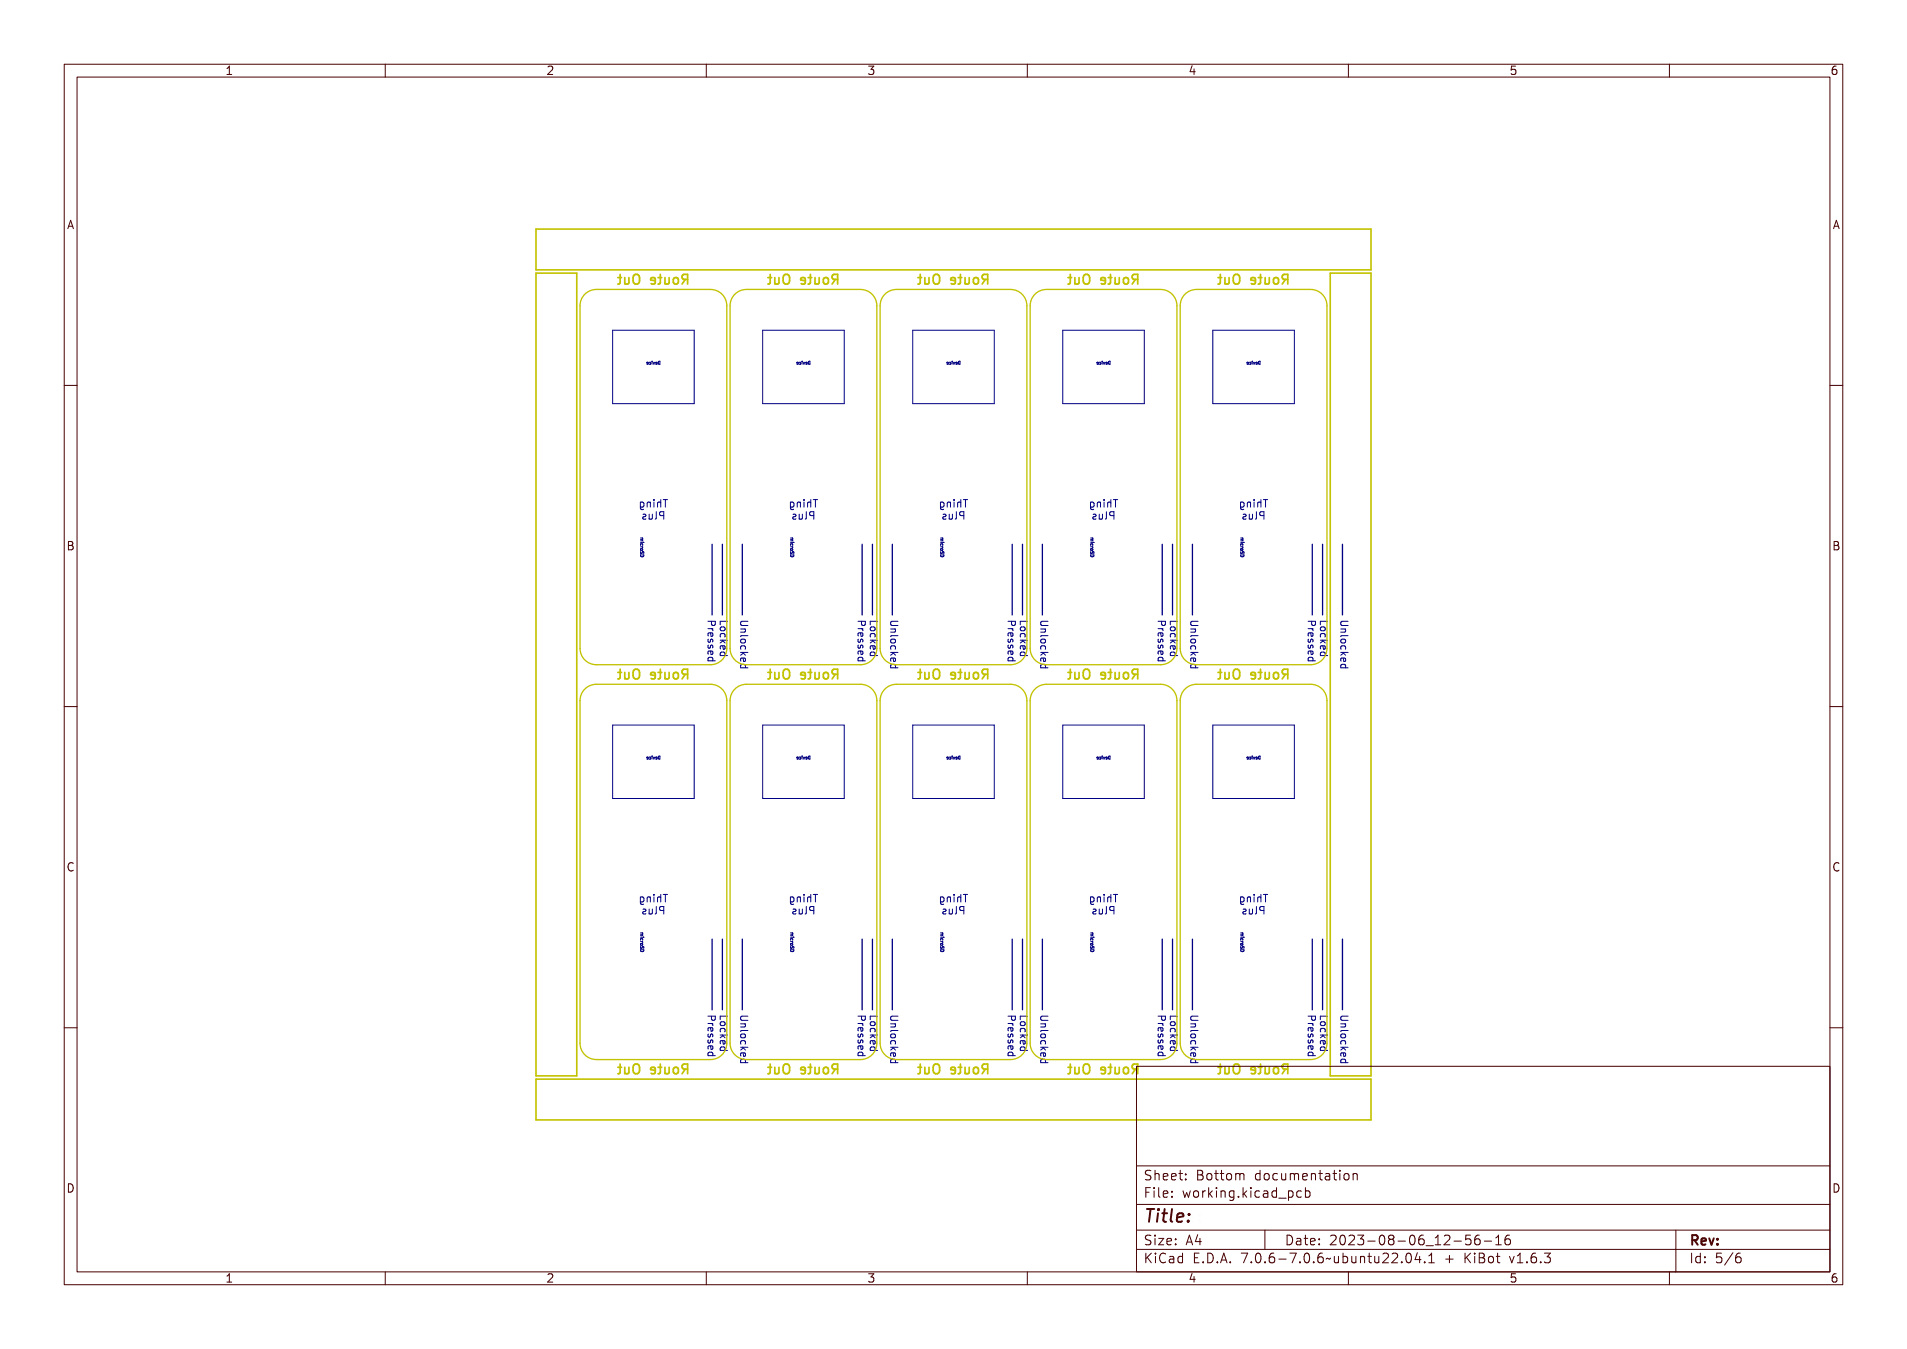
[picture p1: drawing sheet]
<svg xmlns="http://www.w3.org/2000/svg" width="297mm" height="210mm" viewBox="0 0 297 210" stroke-linecap="round" stroke-linejoin="round" font-family="sans-serif">
<defs><g id="words">
<text font-size="2.7" fill="#480000" x="178" y="190.3">Title:</text>
<g font-size="2" fill="#c2c200">
<text x="96.3" y="44.3">Route Out</text>
<text x="119.7" y="44.3">Route Out</text>
<text x="143" y="44.3">Route Out</text>
<text x="166.4" y="44.3">Route Out</text>
<text x="189.8" y="44.3">Route Out</text>
<text x="96.3" y="105.8">Route Out</text>
<text x="119.7" y="105.8">Route Out</text>
<text x="143" y="105.8">Route Out</text>
<text x="166.4" y="105.8">Route Out</text>
<text x="189.8" y="105.8">Route Out</text>
<text x="96.3" y="167.2">Route Out</text>
<text x="119.7" y="167.2">Route Out</text>
<text x="143" y="167.2">Route Out</text>
<text x="166.4" y="167.2">Route Out</text>
<text x="189.8" y="167.2">Route Out</text>
</g>
<g font-size="2" fill="#480000">
<text x="178" y="183.7">Sheet: Bottom documentation</text>
<text x="178" y="186.5">File: working.kicad_pcb</text>
<text x="178" y="193.9">Size: A4</text>
<text x="178" y="196.6">KiCad E.D.A. 7.0.6-7.0.6~ubuntu22.04.1 + KiBot v1.6.3</text>
<text x="200" y="193.9">Date: 2023-08-06_12-56-16</text>
<text x="263" y="196.6">Id: 5/6</text>
<text x="263" y="193.9">Rev:</text>
</g>
<g font-size="1.7" fill="#480000">
<text x="35" y="11.7">1</text>
<text x="85" y="11.7">2</text>
<text x="135" y="11.7">3</text>
<text x="185" y="11.7">4</text>
<text x="235" y="11.7">5</text>
<text x="285" y="11.7">6</text>
<text x="10.5" y="35.7">A</text>
<text x="285.5" y="35.7">A</text>
<text x="10.5" y="85.6">B</text>
<text x="285.5" y="85.6">B</text>
<text x="10.5" y="135.7">C</text>
<text x="285.5" y="135.7">C</text>
<text x="10.5" y="185.6">D</text>
<text x="285.5" y="185.6">D</text>
<text x="35" y="199.7">1</text>
<text x="85" y="199.7">2</text>
<text x="135" y="199.7">3</text>
<text x="185" y="199.7">4</text>
<text x="235" y="199.7">5</text>
<text x="285" y="199.7">6</text>
</g>
<g font-size="1.6" fill="#000084">
<text x="99.4" y="79">Thing</text>
<text x="99.9" y="80.9">Plus</text>
<text x="122.8" y="79">Thing</text>
<text x="123.3" y="80.9">Plus</text>
<text x="146.2" y="79">Thing</text>
<text x="146.6" y="80.9">Plus</text>
<text x="169.5" y="79">Thing</text>
<text x="170" y="80.9">Plus</text>
<text x="192.9" y="79">Thing</text>
<text x="193.4" y="80.9">Plus</text>
<text x="99.4" y="140.5">Thing</text>
<text x="99.9" y="142.3">Plus</text>
<text x="122.8" y="140.5">Thing</text>
<text x="123.3" y="142.3">Plus</text>
<text x="146.2" y="140.5">Thing</text>
<text x="146.6" y="142.3">Plus</text>
<text x="169.5" y="140.5">Thing</text>
<text x="170" y="142.3">Plus</text>
<text x="192.9" y="140.5">Thing</text>
<text x="193.4" y="142.3">Plus</text>
</g>
<g font-size=".6" fill="#000084">
<text x="100.6" y="56.7">Device</text>
<text x="124" y="56.7">Device</text>
<text x="147.4" y="56.7">Device</text>
<text x="170.7" y="56.7">Device</text>
<text x="194.1" y="56.7">Device</text>
<text x="100.6" y="118.2">Device</text>
<text x="124" y="118.2">Device</text>
<text x="147.4" y="118.2">Device</text>
<text x="170.7" y="118.2">Device</text>
<text x="194.1" y="118.2">Device</text>
</g>
</g></defs>
<g fill="none" stroke="#000084" stroke-width=".16">
<path d="M95.4 51.4h12.7v11.4h-12.7zM100.7 56.3a.23 .23 0 0 1 .3 .2 .23 .23 0 0 1-.3 .2zM100.7 56.3a.18 .18 0 0 1 .2 .2 .18 .18 0 0 1-.2 .2zM101.1 56.4h.2l.1 .2h-.3l.2 .1a.18 .18 0 0 1-.2 0 .18 .18 0 0 1 0-.3zM101.1 56.4l.2 .1h-.2zM101.4 56.4l.2 .3 .1-.3-.1 .3zM101.8 56.4h.2v.3h.1h-.3h.1zM101.9 56.3h.1zM102.2 56.4l.3 .1a.13 .13 0 0 0-.2 0 .13 .13 0 0 0 0 .1 .13 .13 0 0 0 .2 0l-.1 .1a.18 .18 0 0 1-.2 0 .18 .18 0 0 1 0-.3zM102.6 56.4h.2l.1 .2h-.3l.2 .1a.18 .18 0 0 1-.2 0 .18 .18 0 0 1 0-.3zM102.6 56.4l.2 .1h-.2zM118.8 51.4h12.7v11.4h-12.7z"/>
<path d="M124.1 56.3a.23 .23 0 0 1 .2 .2 .23 .23 0 0 1-.2 .2zM124.1 56.3a.18 .18 0 0 1 .2 .2 .18 .18 0 0 1-.2 .2zM124.5 56.4h.2v.2h-.2l.2 .1a.18 .18 0 0 1-.3 0 .18 .18 0 0 1 .1-.3zM124.5 56.4l.2 .1h-.2zM124.8 56.4l.1 .3 .2-.3-.1 .3zM125.2 56.4h.2v.3h.1h-.3h.1zM125.3 56.3h.1zM125.6 56.4l.2 .1a.13 .13 0 0 0-.1 0 .13 .13 0 0 0 0 .1 .13 .13 0 0 0 .1 0v.1a.18 .18 0 0 1-.2 0 .18 .18 0 0 1 0-.3zM126 56.4h.2v.2h-.2l.2 .1a.18 .18 0 0 1-.3 0 .18 .18 0 0 1 .1-.3zM126 56.4l.2 .1h-.2zM142.2 51.4h12.7v11.4h-12.7zM147.4 56.3a.23 .23 0 0 1 .3 .2 .23 .23 0 0 1-.3 .2z"/>
<path d="M147.5 56.3a.18 .18 0 0 1 .1 .2 .18 .18 0 0 1-.1 .2zM147.8 56.4h.2l.1 .2h-.3l.2 .1a.18 .18 0 0 1-.2 0 .18 .18 0 0 1 0-.3zM147.9 56.4l.1 .1h-.2zM148.2 56.4l.1 .3 .2-.3-.1 .3zM148.6 56.4h.1v.3h.1h-.2h.1zM148.7 56.3h.1M149 56.4l.2 .1a.13 .13 0 0 0-.2 0 .13 .13 0 0 0 0 .1 .13 .13 0 0 0 .2 0v.1a.18 .18 0 0 1-.2 0 .18 .18 0 0 1 0-.3zM149.3 56.4h.2l.1 .2h-.3l.2 .1a.18 .18 0 0 1-.2 0 .18 .18 0 0 1 0-.3zM149.4 56.4l.1 .1h-.1zM165.5 51.4h12.7v11.4h-12.7zM170.8 56.3a.23 .23 0 0 1 .3 .2 .23 .23 0 0 1-.3 .2zM170.8 56.3a.18 .18 0 0 1 .2 .2 .18 .18 0 0 1-.2 .2z"/>
<path d="M171.2 56.4h.2l.1 .2h-.3l.2 .1a.18 .18 0 0 1-.2 0 .18 .18 0 0 1 0-.3zM171.2 56.4l.2 .1h-.2zM171.5 56.4l.2 .3 .1-.3-.1 .3zM171.9 56.4h.2v.3h.1h-.3h.1zM172 56.3h.1zM172.3 56.4l.3 .1a.13 .13 0 0 0-.2 0 .13 .13 0 0 0 0 .1 .13 .13 0 0 0 .2 0l-.1 .1a.18 .18 0 0 1-.2 0 .18 .18 0 0 1 0-.3zM172.7 56.4h.2l.1 .2h-.3l.2 .1a.18 .18 0 0 1-.2 0 .18 .18 0 0 1 0-.3zM172.7 56.4l.2 .1h-.2zM188.9 51.4h12.7v11.4h-12.7zM194.2 56.3a.23 .23 0 0 1 .2 .2 .23 .23 0 0 1-.2 .2zM194.2 56.3a.18 .18 0 0 1 .2 .2 .18 .18 0 0 1-.2 .2zM194.6 56.4h.2v.2h-.2l.2 .1a.18 .18 0 0 1-.3 0 .18 .18 0 0 1 .1-.3z"/>
<path d="M194.6 56.4l.2 .1h-.2zM194.9 56.4l.1 .3 .2-.3-.1 .3zM195.3 56.4h.2v.3h.1h-.3h.1zM195.4 56.3h.1zM195.7 56.4l.2 .1a.13 .13 0 0 0-.1 0 .13 .13 0 0 0 0 .1 .13 .13 0 0 0 .1 0v.1a.18 .18 0 0 1-.2 0 .18 .18 0 0 1 0-.3zM196.1 56.4h.2v.2h-.2l.2 .1a.18 .18 0 0 1-.3 0 .18 .18 0 0 1 .1-.3zM196.1 56.4l.2 .1h-.2zM99.5 77.9h.8v.1h-.3v1h-.2v-1h-.3zM100 79.7a.59 .59 0 0 1 .7 .2l.1 .2a.39 .39 0 0 1-.6 .3v.5h-.2zM100.2 79.9h.2a.21 .21 0 0 1 .2 .2 .21 .21 0 0 1-.2 .2h-.2zM100.5 77.8h.1v.5a.28 .28 0 0 1 .4-.2 .28 .28 0 0 1 .2 .4v.5h-.2v-.6l-.1-.2-.2 .2-.1 .6h-.1zM101 79.7h.3v.9l.3 .2v.1l-.4-.1v-1h-.2z"/>
<path d="M101.5 78.1h.3v.8h.3v.1h-.7v-.1h.3v-.7h-.2zM101.7 77.8h.1v.2h-.1zM102.4 78.1h.1v.2a.28 .28 0 0 1 .4-.2 .28 .28 0 0 1 .1 .4v.5h-.1v-.6l-.2-.2-.2 .2v.6h-.1zM103.4 78.2l.2-.1 .2 .2v-.2h.2v.8a.41 .41 0 0 1-.6 .4v-.2a.29 .29 0 0 0 .3 .1 .29 .29 0 0 0 .1-.3l-.1 .1a.42 .42 0 0 1-.5-.2 .42 .42 0 0 1 .2-.6zM103.5 78.3a.3 .3 0 0 1 .3 .3 .3 .3 0 0 1-.3 .3l-.1-.2zM122.8 77.9h.9v.1h-.4v1h-.1v-1h-.4zM123.4 79.7a.59 .59 0 0 1 .7 .2v.2a.39 .39 0 0 1-.5 .3v.5h-.2zM123.6 79.9h.1a.21 .21 0 0 1 .3 .2 .21 .21 0 0 1-.3 .2h-.1zM123.9 77.8h.1v.5a.28 .28 0 0 1 .4-.2 .28 .28 0 0 1 .1 .4v.5h-.1v-.6l-.2-.2-.2 .2v.6h-.1zM124.3 79.7h.4v.9l.3 .2v.1l-.4-.1-.1-1h-.2zM124.9 78.1h.3v.8h.3v.1h-.7v-.1h.3v-.7h-.2zM125.1 77.8h.1v.2h-.1z"/>
<path d="M125.8 78.1h.1v.2a.28 .28 0 0 1 .3-.2 .28 .28 0 0 1 .2 .4v.5h-.1v-.6l-.2-.2-.2 .2v.6h-.1zM126.7 78.2l.3-.1 .2 .2v-.2h.1v.8a.41 .41 0 0 1-.6 .4v-.2a.29 .29 0 0 0 .4 .1 .29 .29 0 0 0 .1-.3l-.1 .1a.42 .42 0 0 1-.5-.2 .42 .42 0 0 1 .1-.6zM126.8 78.3h.1a.3 .3 0 0 1 .3 .3 .3 .3 0 0 1-.3 .3l-.1-.2zM146.2 77.9h.9v.1h-.4v1h-.1v-1h-.4zM146.8 79.7a.59 .59 0 0 1 .7 .2v.2a.39 .39 0 0 1-.6 .3v.5h-.1zM146.9 79.9h.2a.21 .21 0 0 1 .2 .2 .21 .21 0 0 1-.2 .2h-.2zM147.2 77.8h.2v.5a.28 .28 0 0 1 .3-.2 .28 .28 0 0 1 .2 .4v.5h-.1l-.1-.6-.1-.2-.2 .2v.6h-.2zM147.7 79.7h.3l.1 .9 .3 .2v.1l-.4-.1-.1-1h-.2zM148.2 78.1h.4v.8h.3v.1h-.7v-.1h.2v-.7h-.2zM148.4 77.8h.2v.2h-.2zM149.1 78.1h.2v.2a.28 .28 0 0 1 .3-.2 .28 .28 0 0 1 .2 .4v.5h-.2v-.6l-.1-.2-.2 .2v.6h-.2zM150.1 78.2l.2-.1 .3 .2v-.2h.1v.8a.41 .41 0 0 1-.6 .4v-.2a.29 .29 0 0 0 .3 .1 .29 .29 0 0 0 .2-.3l-.1 .1a.42 .42 0 0 1-.5-.2 .42 .42 0 0 1 .1-.6z"/>
<path d="M150.2 78.3h.1a.3 .3 0 0 1 .3 .3 .3 .3 0 0 1-.3 .3l-.1-.2zM169.6 77.9h.8v.1h-.3v1h-.2v-1h-.3zM170.1 79.7a.59 .59 0 0 1 .7 .2l.1 .2a.39 .39 0 0 1-.6 .3v.5h-.2zM170.3 79.9h.2a.21 .21 0 0 1 .2 .2 .21 .21 0 0 1-.2 .2h-.2zM170.6 77.8h.2v.5a.28 .28 0 0 1 .3-.2 .28 .28 0 0 1 .2 .4v.5h-.2v-.6l-.1-.2-.2 .2v.6h-.2zM171.1 79.7h.3v.9l.3 .2v.1l-.4-.1v-1h-.2zM171.6 78.1h.4v.8h.2v.1h-.7v-.1h.3v-.7h-.2zM171.8 77.8h.2v.2h-.2zM172.5 78.1h.1v.2a.28 .28 0 0 1 .4-.2 .28 .28 0 0 1 .1 .4v.5h-.1v-.6l-.2-.2-.2 .2v.6h-.1zM173.5 78.2l.2-.1 .2 .2v-.2h.2v.8a.41 .41 0 0 1-.6 .4v-.2a.29 .29 0 0 0 .3 .1 .29 .29 0 0 0 .1-.3l-.1 .1a.42 .42 0 0 1-.4-.2 .42 .42 0 0 1 .1-.6zM173.6 78.3a.3 .3 0 0 1 .3 .3 .3 .3 0 0 1-.3 .3l-.1-.2zM192.9 77.9h.9v.1h-.4v1h-.1v-1h-.4z"/>
<path d="M193.5 79.7a.59 .59 0 0 1 .7 .2v.2a.39 .39 0 0 1-.5 .3v.5h-.2zM193.7 79.9h.1a.21 .21 0 0 1 .3 .2 .21 .21 0 0 1-.3 .2h-.1zM194 77.8h.1v.5a.28 .28 0 0 1 .4-.2 .28 .28 0 0 1 .1 .4v.5h-.1v-.6l-.2-.2-.2 .2v.6h-.1zM194.4 79.7h.4v.9l.3 .2v.1l-.4-.1-.1-1h-.2zM195 78.1h.3v.8h.3v.1h-.7v-.1h.3v-.7h-.2zM195.2 77.8h.1v.2h-.1zM195.9 78.1h.1v.2a.28 .28 0 0 1 .3-.2 .28 .28 0 0 1 .2 .4v.5h-.1v-.6l-.2-.2-.2 .2v.6h-.1zM196.8 78.2l.3-.1 .2 .2v-.2h.1v.8a.41 .41 0 0 1-.6 .4v-.2a.29 .29 0 0 0 .4 .1 .29 .29 0 0 0 .1-.3l-.1 .1a.42 .42 0 0 1-.5-.2 .42 .42 0 0 1 .1-.6zM196.9 78.3h.1a.3 .3 0 0 1 .3 .3 .3 .3 0 0 1-.3 .3l-.1-.2zM99.7 84.6h.1zM99.7 86.5h.5a.26 .26 0 0 1-.2 .3 .26 .26 0 0 1-.3-.3zM99.8 83.8h.3"/>
<path d="M99.8 84h.2M99.8 84.4h.3M99.8 85.1h.3M99.8 86.4h.5a.26 .26 0 0 1-.3 .3 .26 .26 0 0 1-.2-.3zM99.8 86.1h.1l.2 .2v-.2a.17 .17 0 0 1 .1 .2 .17 .17 0 0 1-.2 .1 .17 .17 0 0 1-.1-.3l-.1 .1v.2zM99.8 84.9l.1-.2h.2v.2M99.8 85.5l.2-.1 .1 .2-.2 .1zM99.8 85.9v.2M99.8 86.1h.1M99.8 86.5h.4a.19 .19 0 0 1-.2 .2 .19 .19 0 0 1-.2-.2zM99.8 86.1h.2l.2-.2v.3M99.9 84h.3l-.3 .1 .3 .1-.3 .1 .3 .1-.3-.1z"/>
<path d="M99.9 84.5l.3 .1v-.2v.3v-.1h-.3zM99.9 85.3l.3 .1h-.2l-.1 .2zM99.9 84.9a.2 .2 0 0 1 .3 0 .2 .2 0 0 1 0 .2 .14 .14 0 0 0-.1-.1 .14 .14 0 0 0-.1 0 .14 .14 0 0 0 0 .1zM100 85.1h.1M100 84l.1 .2h-.3M100 83.8v.2M100 85.1l.1 .1M100.1 85.2v.1M100.3 84.4h.1M100.3 84.4l-.1 .1M101.9 80h.2v.7l.1 .1 .2-.2v-.6h.2v.9h-.2v-.2a.28 .28 0 0 1-.3 .2 .28 .28 0 0 1-.2-.4zM103 80.1l.3-.1 .1 .1v.1a.2 .2 0 0 0-.3-.1 .2 .2 0 0 0-.1 .2 .3 .3 0 0 1 .5 .2 .3 .3 0 0 1-.4 .4l-.2-.1v-.1a.24 .24 0 0 0 .2 .1 .24 .24 0 0 0 .2-.2 .33 .33 0 0 1-.3-.2 .33 .33 0 0 1 0-.3z"/>
<path d="M110.2 96.5h1.2v.2h-.5a.36 .36 0 0 1-.2 .5 .36 .36 0 0 1-.5-.4zM110.3 96.7h1.1v.5l-.1 .1-.3 .1-.1-.1-.1-.6M110.3 97.9h.7M110.3 99.5v.4h.3l.2-.4 .2 .2v.2M110.4 96.7h.4v.1a.21 .21 0 0 1-.2 .3 .21 .21 0 0 1-.2-.3zM110.5 97.6h.9v.1h-.5a.28 .28 0 0 0-.2 .1 .28 .28 0 0 0 0 .3 .23 .23 0 0 1-.2-.2 .23 .23 0 0 1 .2-.2h-.2zM110.6 99.4a.3 .3 0 0 1 .3 0 .3 .3 0 0 1 .1 .3 .22 .22 0 0 0 .3-.1 .22 .22 0 0 0-.1-.3 .31 .31 0 0 1 .2 .4 .31 .31 0 0 1-.4 .2 .31 .31 0 0 1-.2-.4v-.1a.23 .23 0 0 0-.2 .2 .23 .23 0 0 0 .1 .2h-.2v-.1zM110.6 98.4a.46 .46 0 0 1 .6 0 .46 .46 0 0 1 .1 .6h-.1a.34 .34 0 0 0 0-.3 .34 .34 0 0 0-.2-.3l-.1 .6a.36 .36 0 0 1-.4-.2 .36 .36 0 0 1 .1-.4zM110.6 98.5l.2 .6 .2-.1v-.3l-.1-.2-.6 .1v.4M110.7 98.5l.2-.1v.5l-.3-.1zM110.8 97.9l.2 .3M112.1 99.3h1.2v.1l-.5 .1 .5 .3v.2l-.6-.4-.3 .4v-.2l.4-.4h-.7z"/>
<path d="M112.1 96.5h1.2v.7h-.2v-.5h-1zM112.2 99.7h1.1M112.2 97.7l.5-.1 .2 .1v.3l-.2 .2h-.3l-.2-.2zM112.2 99.2v-.4l.2-.2 .5 .1v.5M112.5 99.7l.4 .4M112.5 97.5a.4 .4 0 0 1 .7 0 .4 .4 0 0 1-.2 .6h-.2a.36 .36 0 0 1-.4-.2 .36 .36 0 0 1 .1-.4zM112.5 98.5a.44 .44 0 0 1 .6-.1 .44 .44 0 0 1 .1 .6h-.1a.3 .3 0 0 0 0-.4 .3 .3 0 0 0-.5 0 .3 .3 0 0 0 0 .4h-.1l-.1-.2zM112.6 99.8l-.4 .3M112.6 97.6l.4-.1 .1 .1a.3 .3 0 0 1-.3 .4 .3 .3 0 0 1-.3-.4zM113.3 96.7h-1.1v.6M115.3 98.3h.1v.2l1 .1v.4h-.1l-.1-.3h-.9zM115.3 96.5h.7a.36 .36 0 0 1 .5 .3 .36 .36 0 0 1-.5 .4h-.7v-.2h.8a.21 .21 0 0 0 .2-.2 .21 .21 0 0 0-.2-.2h-.8z"/>
<path d="M115.3 97.9h.8M115.4 99.6l.5-.1 .1 .1 .1 .3-.2 .2h-.3l-.3-.2zM115.6 97.4h.8v.2h-.6l-.1 .2 .1 .1h.6v.2h-.5a.27 .27 0 0 1-.3-.2 .27 .27 0 0 1 .1-.3h-.1zM115.7 99.3a.4 .4 0 0 1 .6 0 .4 .4 0 0 1-.1 .6h-.2a.36 .36 0 0 1-.4-.2 .36 .36 0 0 1 .1-.4zM115.8 99.4h.4l.1 .1a.3 .3 0 0 1-.3 .3 .3 .3 0 0 1-.3-.3zM116 97.9l.1 .2-.1 .3h-.7M116.5 96.7h-.9l-.3 .2 .1 .4 .2 .1h.9M116.5 99h-1l-.2 .1M123.1 84.6h.1zM123.1 86.5h.5a.26 .26 0 0 1-.2 .3 .26 .26 0 0 1-.3-.3zM123.1 83.8h.4M123.1 84h.3"/>
<path d="M123.1 84.4h.4M123.1 85.1h.4M123.1 86.4h.5a.26 .26 0 0 1-.2 .3 .26 .26 0 0 1-.3-.3zM123.1 86.1h.2l.2 .2v-.2a.17 .17 0 0 1 .1 .2 .17 .17 0 0 1-.2 .1 .17 .17 0 0 1-.1-.3l-.1 .1-.1 .2zM123.1 84.9l.1-.2h.2v.2M123.1 85.9v.2M123.1 86.1h.1M123.2 86.5h.4a.19 .19 0 0 1-.2 .2 .19 .19 0 0 1-.2-.2zM123.2 85.4h.2v.2l-.2 .1zM123.2 86.1h.1l.2-.2 .1 .3M123.2 84h.4l-.3 .1 .3 .1-.3 .1 .3 .1-.3-.1zM123.2 84.5l.4 .1v-.2v.3v-.1h-.4z"/>
<path d="M123.2 85.3l.4 .1h-.3v.2zM123.3 84.9a.2 .2 0 0 1 .2 0 .2 .2 0 0 1 .1 .2h-.1a.14 .14 0 0 0 0-.1 .14 .14 0 0 0-.2 0 .14 .14 0 0 0 0 .1zM123.4 85.1h.1M123.4 84v.2h-.3M123.4 83.8v.2M123.4 85.1v.1M123.4 85.2l.1 .1M123.6 84.4h.1M123.6 84.4v.1M125.3 80h.1v.7l.2 .1 .2-.2v-.6h.1v.9h-.1v-.2a.28 .28 0 0 1-.4 .2 .28 .28 0 0 1-.1-.4zM126.3 80.1l.4-.1 .1 .1v.1a.2 .2 0 0 0-.3-.1 .2 .2 0 0 0-.1 .2 .3 .3 0 0 1 .4 .2 .3 .3 0 0 1-.3 .4l-.3-.1v-.1a.24 .24 0 0 0 .3 .1 .24 .24 0 0 0 .2-.2 .33 .33 0 0 1-.4-.2 .33 .33 0 0 1 0-.3zM133.6 96.5h1.1v.2h-.4a.36 .36 0 0 1-.2 .5 .36 .36 0 0 1-.5-.4z"/>
<path d="M133.6 96.7h1.2l-.1 .6-.3 .1-.2-.1v-.6M133.6 97.9h.8M133.7 99.5v.4h.3l.2-.4 .2 .2-.1 .2M133.7 96.7h.4v.1a.21 .21 0 0 1-.2 .3 .21 .21 0 0 1-.2-.3zM133.9 97.6h.8v.1h-.4a.28 .28 0 0 0-.3 .1 .28 .28 0 0 0 .1 .3 .23 .23 0 0 1-.3-.2 .23 .23 0 0 1 .2-.2h-.1zM133.9 99.4a.3 .3 0 0 1 .4 0 .3 .3 0 0 1 .1 .3 .22 .22 0 0 0 .3-.1 .22 .22 0 0 0-.1-.3 .31 .31 0 0 1 .2 .4 .31 .31 0 0 1-.4 .2 .31 .31 0 0 1-.2-.4v-.1a.23 .23 0 0 0-.2 .2 .23 .23 0 0 0 0 .2h-.1v-.1zM134 98.4a.46 .46 0 0 1 .6 0 .46 .46 0 0 1 .1 .6h-.2a.34 .34 0 0 0-.2-.6v.6a.36 .36 0 0 1-.4-.2 .36 .36 0 0 1 .1-.4zM134 98.5l.1 .6 .2-.1 .1-.3-.2-.2-.5 .1v.4M134 98.5l.2-.1v.5l-.2-.1zM134.2 97.9l.2 .3M135.5 99.3h1.1v.1l-.4 .1 .4 .3v.2l-.5-.4-.3 .4v-.2l.3-.4h-.6zM135.5 96.5h1.1v.7h-.1v-.5h-1z"/>
<path d="M135.5 99.7h1.2M135.6 97.7l.5-.1 .1 .1 .1 .3-.2 .2h-.3l-.3-.2zM135.6 99.2l-.1-.4 .3-.2 .4 .1v.5M135.9 99.7l.4 .4M135.9 97.5a.4 .4 0 0 1 .6 0 .4 .4 0 0 1-.1 .6h-.2a.36 .36 0 0 1-.4-.2 .36 .36 0 0 1 .1-.4zM135.9 98.5a.44 .44 0 0 1 .6-.1 .44 .44 0 0 1 .1 .6h-.2a.3 .3 0 0 0 0-.4 .3 .3 0 0 0-.4 0 .3 .3 0 0 0 0 .4h-.2v-.2zM136 99.8l-.5 .3M136 97.6l.3-.1 .2 .1a.3 .3 0 0 1-.3 .4 .3 .3 0 0 1-.3-.4zM136.7 96.7h-1.2v.6M138.6 98.3h.1v.2l1 .1 .1 .4h-.1l-.1-.3h-1zM138.7 96.5h.7a.36 .36 0 0 1 .4 .3 .36 .36 0 0 1-.4 .4h-.7v-.2h.7a.21 .21 0 0 0 .3-.2 .21 .21 0 0 0-.3-.2h-.7zM138.7 97.9h.8"/>
<path d="M138.8 99.6h.6l.1 .1-.1 .3-.1 .1-.5-.1-.1-.1zM139 97.4h.8v.2h-.6l-.1 .2 .1 .1h.6v.2h-.5a.27 .27 0 0 1-.3-.2 .27 .27 0 0 1 .1-.3h-.1zM139.1 99.3a.4 .4 0 0 1 .6 0 .4 .4 0 0 1-.1 .6h-.2a.36 .36 0 0 1-.4-.2 .36 .36 0 0 1 .1-.4zM139.1 99.4h.4l.2 .1a.3 .3 0 0 1-.3 .3 .3 .3 0 0 1-.3-.3zM139.4 97.9l.1 .2-.1 .3h-.7M139.9 96.7h-1l-.2 .2v.3l.2 .2h1M139.9 99h-1l-.2 .1M146.5 84.6h.1M146.5 86.5h.5a.26 .26 0 0 1-.3 .3 .26 .26 0 0 1-.2-.3zM146.5 83.8h.3M146.5 84h.3M146.5 84.4h.3"/>
<path d="M146.5 85.1h.3M146.5 86.4h.5a.26 .26 0 0 1-.3 .3 .26 .26 0 0 1-.2-.3zM146.5 86.1h.2l.1 .2 .1-.2a.17 .17 0 0 1 .1 .2 .17 .17 0 0 1-.3 .1 .17 .17 0 0 1 0-.3l-.2 .1v.2zM146.5 84.9l.1-.2h.2v.2M146.5 85.5l.2-.1 .1 .2-.2 .1zM146.5 85.9l.1 .3 .2-.3h.2v.3M146.5 86.5h.4a.19 .19 0 0 1-.2 .2 .19 .19 0 0 1-.2-.2zM146.6 84h.4l-.4 .1 .4 .1-.4 .1 .4 .1-.4-.1zM146.6 84.5l.3 .1 .1-.2v.3l-.1-.1h-.3zM146.6 85.3l.4 .1h-.3l-.1 .2zM146.6 84.9a.2 .2 0 0 1 .3 0 .2 .2 0 0 1 .1 .2h-.1a.14 .14 0 0 0 0-.1 .14 .14 0 0 0-.2 0 .14 .14 0 0 0 0 .1zM146.7 85.1l.1 .2"/>
<path d="M146.8 84v.2h-.3M146.8 83.8v.2M147 84.4h.1M148.6 80h.2v.7l.2 .1 .1-.2 .1-.6h.1v.9h-.1v-.2a.28 .28 0 0 1-.4 .2 .28 .28 0 0 1-.2-.4zM149.7 80.1l.3-.1 .2 .1-.1 .1a.2 .2 0 0 0-.2-.1 .2 .2 0 0 0-.1 .2 .3 .3 0 0 1 .4 .2 .3 .3 0 0 1-.3 .4l-.3-.1v-.1a.24 .24 0 0 0 .3 .1 .24 .24 0 0 0 .1-.2 .33 .33 0 0 1-.3-.2 .33 .33 0 0 1 0-.3zM157 96.5h1.1v.2h-.5a.36 .36 0 0 1-.2 .5 .36 .36 0 0 1-.4-.4zM157 96.7h1.1v.5l-.1 .1-.2 .1-.2-.1-.1-.6M157 97.9h.8M157.1 99.5v.4h.2l.2-.4 .3 .2-.1 .2M157.1 96.7h.4v.1a.21 .21 0 0 1-.2 .3 .21 .21 0 0 1-.2-.3zM157.3 97.6h.8v.1h-.4a.28 .28 0 0 0-.3 .1 .28 .28 0 0 0 0 .3 .23 .23 0 0 1-.2-.2 .23 .23 0 0 1 .2-.2h-.1zM157.3 99.4a.3 .3 0 0 1 .4 0 .3 .3 0 0 1 .1 .3 .22 .22 0 0 0 .2-.1 .22 .22 0 0 0-.1-.3 .31 .31 0 0 1 .2 .4 .31 .31 0 0 1-.4 .2 .31 .31 0 0 1-.1-.4l-.1-.1a.23 .23 0 0 0-.2 .2 .23 .23 0 0 0 .1 .2h-.1l-.1-.1z"/>
<path d="M157.4 98.4a.46 .46 0 0 1 .6 0 .46 .46 0 0 1 0 .6h-.1a.34 .34 0 0 0-.2-.6l-.1 .6a.36 .36 0 0 1-.3-.2 .36 .36 0 0 1 .1-.4zM157.4 98.5l.1 .6 .2-.1 .1-.3-.2-.2-.5 .1v.4M157.4 98.5l.2-.1v.5l-.2-.1zM157.5 97.9l.3 .3M158.8 99.3h1.2v.1l-.4 .1 .4 .3v.2l-.5-.4-.3 .4v-.2l.3-.4h-.7zM158.9 96.5h1.1v.7h-.1v-.5h-1zM158.9 99.7h1.1M159 97.7l.4-.1 .2 .1 .1 .3-.3 .2h-.3l-.2-.2zM159 99.2l-.1-.4 .2-.2 .5 .1v.5M159.2 99.7l.5 .4M159.3 97.5a.4 .4 0 0 1 .6 0 .4 .4 0 0 1-.1 .6h-.2a.36 .36 0 0 1-.4-.2 .36 .36 0 0 1 .1-.4zM159.3 98.5a.44 .44 0 0 1 .6-.1 .44 .44 0 0 1 .1 .6h-.2a.3 .3 0 0 0 0-.4 .3 .3 0 0 0-.4 0 .3 .3 0 0 0-.1 .4h-.1l-.1-.2z"/>
<path d="M159.3 99.8l-.4 .3M159.3 97.6l.4-.1 .2 .1a.3 .3 0 0 1-.3 .4 .3 .3 0 0 1-.3-.4zM160 96.7h-1.1v.6M162 98.3h.1v.2l1 .1 .1 .4h-.1l-.2-.3h-.9zM162.1 96.5h.6a.36 .36 0 0 1 .5 .3 .36 .36 0 0 1-.5 .4h-.6v-.2h.7a.21 .21 0 0 0 .3-.2 .21 .21 0 0 0-.3-.2h-.7zM162.1 97.9h.7M162.1 99.6l.5-.1 .2 .1v.3l-.2 .2h-.3l-.2-.2zM162.3 97.4h.9v.2h-.6l-.2 .2 .2 .1h.6v.2h-.5a.27 .27 0 0 1-.4-.2 .27 .27 0 0 1 .2-.3h-.2zM162.4 99.3a.4 .4 0 0 1 .7 0 .4 .4 0 0 1-.2 .6h-.1a.36 .36 0 0 1-.4-.2 .36 .36 0 0 1 0-.4zM162.5 99.4h.4l.2 .1a.3 .3 0 0 1-.3 .3 .3 .3 0 0 1-.3-.3zM162.7 97.9l.1 .2v.3h-.7M163.2 96.7h-.9l-.2 .2v.4l.2 .1h.9"/>
<path d="M163.2 99h-1l-.1 .1M169.8 84.6h.1zM169.9 86.5h.4a.26 .26 0 0 1-.2 .3 .26 .26 0 0 1-.2-.3zM169.9 83.8h.3M169.9 84h.2M169.9 84.4h.3M169.9 85.1h.3M169.9 86.4h.5a.26 .26 0 0 1-.3 .3 .26 .26 0 0 1-.2-.3zM169.9 86.1h.1l.2 .2 .1-.2a.17 .17 0 0 1 0 .2 .17 .17 0 0 1-.2 .1 .17 .17 0 0 1-.1-.3l-.1 .1v.2zM169.9 84.9l.1-.2h.2v.2M169.9 85.5l.3-.1v.2l-.3 .1zM169.9 85.9v.2h.2"/>
<path d="M169.9 86.5h.4a.19 .19 0 0 1-.2 .2 .19 .19 0 0 1-.2-.2zM170 84h.3l-.3 .1 .3 .1-.3 .1 .3 .1-.3-.1zM170 84.5l.3 .1v-.2v.3v-.1h-.3zM170 85.3l.3 .1h-.2l-.1 .2zM170 84.9a.2 .2 0 0 1 .3 0 .2 .2 0 0 1 0 .2 .14 .14 0 0 0 0-.1 .14 .14 0 0 0-.2 0 .14 .14 0 0 0 0 .1zM170.1 86.1l.2-.2v.3M170.1 86.1h.1M170.1 85.1l.1 .2M170.1 84l.1 .2h-.3M170.2 83.8l-.1 .2M170.3 84.4h.1M172 80h.2v.7l.1 .1 .2-.2v-.6h.2v.9h-.2v-.2a.28 .28 0 0 1-.3 .2 .28 .28 0 0 1-.2-.4z"/>
<path d="M173.1 80.1l.3-.1 .1 .1v.1a.2 .2 0 0 0-.3-.1 .2 .2 0 0 0-.1 .2 .3 .3 0 0 1 .5 .2 .3 .3 0 0 1-.3 .4l-.3-.1v-.1a.24 .24 0 0 0 .2 .1 .24 .24 0 0 0 .2-.2 .33 .33 0 0 1-.3-.2 .33 .33 0 0 1 0-.3zM180.3 96.5h1.2v.2h-.5a.36 .36 0 0 1-.2 .5 .36 .36 0 0 1-.5-.4zM180.4 96.7h1.1v.5l-.1 .1-.3 .1-.1-.1-.1-.6M180.4 97.9h.7M180.4 99.5v.4h.3l.2-.4 .2 .2v.2M180.5 96.7h.4v.1a.21 .21 0 0 1-.2 .3 .21 .21 0 0 1-.2-.3zM180.6 97.6h.9v.1h-.5a.28 .28 0 0 0-.2 .1 .28 .28 0 0 0 0 .3 .23 .23 0 0 1-.2-.2 .23 .23 0 0 1 .2-.2h-.2zM180.7 99.4a.3 .3 0 0 1 .3 0 .3 .3 0 0 1 .1 .3 .22 .22 0 0 0 .3-.1 .22 .22 0 0 0-.1-.3 .31 .31 0 0 1 .2 .4 .31 .31 0 0 1-.4 .2 .31 .31 0 0 1-.2-.4v-.1a.23 .23 0 0 0-.2 .2 .23 .23 0 0 0 .1 .2h-.1l-.1-.1zM180.7 98.4a.46 .46 0 0 1 .6 0 .46 .46 0 0 1 .1 .6h-.1a.34 .34 0 0 0 0-.3 .34 .34 0 0 0-.2-.3l-.1 .6a.36 .36 0 0 1-.4-.2 .36 .36 0 0 1 .1-.4zM180.7 98.5l.2 .6 .2-.1v-.3l-.1-.2-.6 .1v.4M180.8 98.5l.2-.1v.5l-.3-.1zM180.9 97.9l.2 .3"/>
<path d="M182.2 99.3h1.2v.1l-.5 .1 .5 .3v.2l-.6-.4-.3 .4v-.2l.4-.4h-.7zM182.2 96.5h1.2v.7h-.2v-.5h-1zM182.3 99.7h1.1M182.3 97.7l.5-.1 .2 .1v.3l-.2 .2h-.3l-.2-.2zM182.3 99.2v-.4l.2-.2 .5 .1v.5M182.6 99.7l.4 .4M182.6 97.5a.4 .4 0 0 1 .7 0 .4 .4 0 0 1-.2 .6h-.2a.36 .36 0 0 1-.4-.2 .36 .36 0 0 1 .1-.4zM182.6 98.5a.44 .44 0 0 1 .6-.1 .44 .44 0 0 1 .1 .6h-.1a.3 .3 0 0 0 0-.4 .3 .3 0 0 0-.5 0 .3 .3 0 0 0 0 .4h-.1l-.1-.2zM182.7 99.8l-.4 .3M182.7 97.6l.4-.1 .1 .1a.3 .3 0 0 1-.3 .4 .3 .3 0 0 1-.3-.4zM183.4 96.7h-1.1v.6M185.4 98.3h.1v.2l1 .1v.4h-.1l-.1-.3h-.9z"/>
<path d="M185.4 96.5h.7a.36 .36 0 0 1 .5 .3 .36 .36 0 0 1-.5 .4h-.7v-.2h.8a.21 .21 0 0 0 .2-.2 .21 .21 0 0 0-.2-.2h-.8zM185.4 97.9h.8M185.5 99.6l.5-.1 .2 .1v.3l-.2 .2h-.3l-.3-.2zM185.7 97.4h.8v.2h-.5l-.2 .2 .1 .1h.6v.2h-.5a.27 .27 0 0 1-.3-.2 .27 .27 0 0 1 .1-.3h-.1zM185.8 99.3a.4 .4 0 0 1 .6 0 .4 .4 0 0 1-.1 .6h-.2a.36 .36 0 0 1-.4-.2 .36 .36 0 0 1 .1-.4zM185.9 99.4h.4l.1 .1a.3 .3 0 0 1-.3 .3 .3 .3 0 0 1-.3-.3zM186.1 97.9l.1 .2v.3h-.8M186.6 96.7h-.9l-.3 .2 .1 .4 .2 .1h.9M186.6 99h-1l-.2 .1M193.2 84.6h.1zM193.2 86.5h.5a.26 .26 0 0 1-.2 .3 .26 .26 0 0 1-.3-.3zM193.2 83.8h.4"/>
<path d="M193.2 84h.3M193.2 84.4h.4M193.2 86.4h.5a.26 .26 0 0 1-.2 .3 .26 .26 0 0 1-.3-.3zM193.2 85.1h.4M193.3 86.1h.1l.2 .2v-.2a.17 .17 0 0 1 .1 .2 .17 .17 0 0 1-.2 .1 .17 .17 0 0 1-.1-.3l-.1 .1-.1 .2zM193.3 84.9v-.2h.2v.2M193.3 85.9v.2h.1M193.3 86.5h.4a.19 .19 0 0 1-.2 .2 .19 .19 0 0 1-.2-.2zM193.3 85.4h.2v.2l-.2 .1zM193.3 84h.4l-.3 .1 .3 .1-.3 .1 .3 .1-.3-.1zM193.3 84.5l.4 .1v-.2v.3v-.1h-.4zM193.3 85.3l.4 .1h-.3v.2z"/>
<path d="M193.4 84.9a.2 .2 0 0 1 .2 0 .2 .2 0 0 1 .1 .2h-.1a.14 .14 0 0 0 0-.1 .14 .14 0 0 0-.2 0 .14 .14 0 0 0 0 .1zM193.4 86.1h.1M193.4 86.1l.2-.2 .1 .3M193.5 85.1l.1 .2M193.5 84v.2h-.3M193.5 83.8v.2M193.7 84.4v.1M193.7 84.4h.1M195.4 80h.1v.7l.2 .1 .2-.2v-.6h.1v.9h-.1v-.2a.28 .28 0 0 1-.3 .2 .28 .28 0 0 1-.2-.4zM196.4 80.1l.4-.1 .1 .1v.1a.2 .2 0 0 0-.3-.1 .2 .2 0 0 0-.1 .2 .3 .3 0 0 1 .4 .2 .3 .3 0 0 1-.3 .4l-.3-.1v-.1a.24 .24 0 0 0 .3 .1 .24 .24 0 0 0 .2-.2 .33 .33 0 0 1-.4-.2 .33 .33 0 0 1 0-.3zM203.7 96.5h1.1v.2h-.4a.36 .36 0 0 1-.2 .5 .36 .36 0 0 1-.5-.4zM203.7 96.7h1.2l-.1 .6-.3 .1-.2-.1v-.6"/>
<path d="M203.7 97.9h.8M203.8 99.5v.4h.3l.2-.4 .2 .2-.1 .2M203.8 96.7h.5v.1a.21 .21 0 0 1-.3 .3 .21 .21 0 0 1-.2-.3zM204 97.6h.8v.1h-.4a.28 .28 0 0 0-.3 .1 .28 .28 0 0 0 .1 .3 .23 .23 0 0 1-.2-.2 .23 .23 0 0 1 .2-.2h-.2zM204 99.4a.3 .3 0 0 1 .4 0 .3 .3 0 0 1 .1 .3 .22 .22 0 0 0 .3-.1 .22 .22 0 0 0-.1-.3 .31 .31 0 0 1 .2 .4 .31 .31 0 0 1-.4 .2 .31 .31 0 0 1-.2-.4v-.1a.23 .23 0 0 0-.2 .2 .23 .23 0 0 0 .1 .2h-.2v-.1zM204.1 98.4a.46 .46 0 0 1 .6 0 .46 .46 0 0 1 .1 .6h-.2a.34 .34 0 0 0 .1-.3 .34 .34 0 0 0-.3-.3v.6a.36 .36 0 0 1-.4-.2 .36 .36 0 0 1 .1-.4zM204.1 98.5l.1 .6 .2-.1 .1-.3-.2-.2-.5 .1v.4M204.2 98.5l.1-.1v.5l-.2-.1zM204.3 97.9l.2 .3M205.6 99.3h1.1v.1l-.4 .1 .4 .3v.2l-.5-.4-.3 .4v-.2l.3-.4h-.6zM205.6 96.5h1.1v.7h-.1v-.5h-1zM205.6 99.7h1.2"/>
<path d="M205.7 97.7l.5-.1 .1 .1 .1 .3-.2 .2h-.3l-.3-.2zM205.7 99.2l-.1-.4 .3-.2 .4 .1v.5M206 99.7l.4 .4M206 97.5a.4 .4 0 0 1 .6 0 .4 .4 0 0 1-.1 .6h-.2a.36 .36 0 0 1-.4-.2 .36 .36 0 0 1 .1-.4zM206 98.5a.44 .44 0 0 1 .6-.1 .44 .44 0 0 1 .1 .6h-.2a.3 .3 0 0 0 0-.4 .3 .3 0 0 0-.4 0 .3 .3 0 0 0 0 .4h-.2v-.2zM206.1 99.8l-.5 .3M206.1 97.6l.4-.1 .1 .1a.3 .3 0 0 1-.3 .4 .3 .3 0 0 1-.3-.4zM206.8 96.7h-1.2v.6M208.7 98.3h.1v.2l1 .1 .1 .4h-.1l-.1-.3h-1zM208.8 96.5h.7a.36 .36 0 0 1 .4 .3 .36 .36 0 0 1-.4 .4h-.7v-.2h.7a.21 .21 0 0 0 .3-.2 .21 .21 0 0 0-.3-.2h-.7zM208.8 97.9h.8M208.9 99.6l.5-.1 .1 .1 .1 .3-.2 .2h-.4l-.2-.2z"/>
<path d="M209.1 97.4h.8v.2h-.6l-.1 .2 .1 .1h.6v.2h-.5a.27 .27 0 0 1-.3-.2 .27 .27 0 0 1 .1-.3h-.1zM209.2 99.3a.4 .4 0 0 1 .6 0 .4 .4 0 0 1-.1 .6h-.2a.36 .36 0 0 1-.4-.2 .36 .36 0 0 1 .1-.4zM209.2 99.4h.4l.2 .1a.3 .3 0 0 1-.3 .3 .3 .3 0 0 1-.3-.3zM209.5 97.9l.1 .2-.1 .3h-.7M210 96.7h-1l-.2 .2v.3l.2 .2h1M210 99h-1l-.2 .1M95.4 112.9h12.7v11.4h-12.7zM100.7 117.7a.23 .23 0 0 1 .3 .3 .23 .23 0 0 1-.3 .2zM100.7 117.8a.18 .18 0 0 1 .2 .2 .18 .18 0 0 1-.2 .1zM101.1 117.9h.2l.1 .1h-.3l.2 .2a.18 .18 0 0 1-.2-.1 .18 .18 0 0 1 0-.2zM101.1 117.9l.2 .1h-.2zM101.4 117.8l.2 .3 .1-.3-.1 .4z"/>
<path d="M101.8 117.8h.2v.3l.1 .1h-.3l.1-.1zM101.9 117.7l.1 .1zM102.2 117.9h.3a.13 .13 0 0 0-.2 0 .13 .13 0 0 0 0 .2 .13 .13 0 0 0 .2 0l-.1 .1a.18 .18 0 0 1-.2-.1 .18 .18 0 0 1 0-.2zM102.6 117.9h.2l.1 .1h-.3l.2 .2a.18 .18 0 0 1-.2-.1 .18 .18 0 0 1 0-.2zM102.6 117.9l.2 .1h-.2zM110.3 102.9h1.1M110.3 100.4v.5h.3l.2-.5 .2 .2v.3M110.3 102.9v-.4l.2-.2 .5 .1v.5M110.6 100.3a.3 .3 0 0 1 .3 0 .3 .3 0 0 1 .1 .3 .22 .22 0 0 0 .3-.1 .22 .22 0 0 0-.1-.3 .31 .31 0 0 1 .2 .4 .31 .31 0 0 1-.4 .2 .31 .31 0 0 1-.2-.4v-.1a.23 .23 0 0 0-.2 .2 .23 .23 0 0 0 .1 .3h-.2v-.2zM110.6 102a.41 .41 0 0 1 .6-.1 .41 .41 0 0 1 .1 .6l.1 .1h-1.2v-.1h.4l-.1-.2zM110.6 101.2a.46 .46 0 0 1 .6-.1 .46 .46 0 0 1 .1 .7h-.1a.34 .34 0 0 0 0-.4 .34 .34 0 0 0-.2-.2l-.1 .6a.36 .36 0 0 1-.4-.2 .36 .36 0 0 1 .1-.4zM110.6 101.3l.2 .6 .2-.1v-.3l-.1-.2-.6 .1v.4"/>
<path d="M110.7 101.3l.2-.1v.4l-.3-.1zM110.7 102.2l.4-.1 .1 .1a.3 .3 0 0 1-.3 .3 .3 .3 0 0 1-.3-.3zM112.2 102.1h1.1M112.2 102.1v-.4l.2-.2 .5 .1v.5M112.5 101.1a.41 .41 0 0 1 .6-.1 .41 .41 0 0 1 .1 .6l.1 .1h-1.2v-.1h.4l-.1-.2zM112.5 100.2a.46 .46 0 0 1 .6 0 .46 .46 0 0 1 .1 .6h-.1a.34 .34 0 0 0-.2-.5l-.1 .6a.36 .36 0 0 1-.4-.2 .36 .36 0 0 1 .1-.5zM112.5 101.3a.3 .3 0 0 1 .4-.1 .3 .3 0 0 1 .2 .3h-.5zM112.5 100.5l.2 .6 .2-.1v-.3l-.1-.2-.6 .1v.4M112.6 100.4l.2-.1v.4l-.3-.1zM115.3 101.1h1.1v.2l-.4 .1 .4 .3v.2l-.5-.4-.3 .3v-.2l.3-.3h-.6zM115.3 101.6h1.2M115.3 104h1.2"/>
<path d="M115.4 101.1l-.1-.3 .3-.3 .4 .1v.5M115.4 104l-.1-.4 .3-.2 .4 .1v.5M115.7 101.6l.4 .4M115.7 100.3a.44 .44 0 0 1 .6-.1 .44 .44 0 0 1 .1 .6h-.2a.3 .3 0 0 0 0-.4 .3 .3 0 0 0-.4 0 .3 .3 0 0 0 0 .4h-.2v-.1zM115.7 103a.41 .41 0 0 1 .5-.1 .41 .41 0 0 1 .2 .5v.2h-1.1v-.2h.4l-.1-.2zM115.7 102.1a.46 .46 0 0 1 .6 0 .46 .46 0 0 1 .1 .6h-.1a.34 .34 0 0 0 0-.4 .34 .34 0 0 0-.3-.2v.6a.36 .36 0 0 1-.4-.2 .36 .36 0 0 1 .1-.4zM115.7 102.4l.1 .6 .2-.1 .1-.3-.2-.2-.5 .1v.4M115.8 102.2l.1-.1v.5l-.2-.2zM115.8 101.7l-.5 .3M115.8 103.1l.4-.1 .1 .1a.3 .3 0 0 1-.3 .3 .3 .3 0 0 1-.3-.3zM118.8 112.9h12.7v11.4h-12.7zM124.1 117.7a.23 .23 0 0 1 .2 .3 .23 .23 0 0 1-.2 .2z"/>
<path d="M124.1 117.8a.18 .18 0 0 1 .2 .2 .18 .18 0 0 1-.2 .1zM124.5 117.9h.2v.1h-.2l.2 .2a.18 .18 0 0 1-.3-.1 .18 .18 0 0 1 .1-.2zM124.5 117.9l.2 .1h-.2zM124.8 117.8l.1 .3 .2-.3-.1 .4zM125.2 117.8h.2v.3l.1 .1h-.3l.1-.1zM125.3 117.7l.1 .1zM125.6 117.9h.2a.13 .13 0 0 0-.1 0 .13 .13 0 0 0 0 .2 .13 .13 0 0 0 .1 0v.1a.18 .18 0 0 1-.2-.1 .18 .18 0 0 1 0-.2zM126 117.9h.2v.1h-.2l.2 .2a.18 .18 0 0 1-.3-.1 .18 .18 0 0 1 .1-.2zM126 117.9l.2 .1h-.2zM133.6 102.9h1.2M133.7 100.4v.5h.3l.2-.5 .2 .2-.1 .3M133.7 102.9l-.1-.4 .2-.2 .5 .1v.5"/>
<path d="M133.9 100.3a.3 .3 0 0 1 .4 0 .3 .3 0 0 1 .1 .3 .22 .22 0 0 0 .3-.1 .22 .22 0 0 0-.1-.3 .31 .31 0 0 1 .2 .4 .31 .31 0 0 1-.4 .2 .31 .31 0 0 1-.2-.4v-.1a.23 .23 0 0 0-.2 .2 .23 .23 0 0 0 0 .3h-.1v-.2zM134 102a.41 .41 0 0 1 .5-.1 .41 .41 0 0 1 .2 .6v.1h-1.1v-.1h.4l-.1-.2zM134 101.2a.46 .46 0 0 1 .6-.1 .46 .46 0 0 1 .1 .7h-.2a.34 .34 0 0 0-.2-.6v.6a.36 .36 0 0 1-.4-.2 .36 .36 0 0 1 .1-.4zM134 101.3l.1 .6 .2-.1 .1-.3-.2-.2-.5 .1v.4M134 101.3l.2-.1v.4l-.2-.1zM134.1 102.2l.3-.1 .2 .1a.3 .3 0 0 1-.3 .3 .3 .3 0 0 1-.3-.3zM135.5 102.1h1.2M135.6 102.1l-.1-.4 .3-.2 .4 .1v.5M135.9 101.1a.41 .41 0 0 1 .5-.1 .41 .41 0 0 1 .2 .6v.1h-1.1v-.1h.4l-.1-.2zM135.9 100.2a.46 .46 0 0 1 .6 0 .46 .46 0 0 1 .1 .6h-.1a.34 .34 0 0 0-.3-.5v.6a.36 .36 0 0 1-.4-.2 .36 .36 0 0 1 .1-.5zM135.9 101.3a.3 .3 0 0 1 .4-.1 .3 .3 0 0 1 .2 .3h-.5zM135.9 100.5l.1 .6 .2-.1 .1-.3-.2-.2-.5 .1v.4"/>
<path d="M136 100.4l.1-.1v.4l-.2-.1zM138.6 101.1h1.2v.2l-.4 .1 .4 .3v.2l-.5-.4-.3 .3v-.2l.3-.3h-.7zM138.7 101.6h1.2M138.7 104h1.2M138.8 101.1l-.1-.3 .2-.3 .5 .1v.5M138.8 104l-.1-.4 .2-.2 .5 .1v.5M139 101.6l.5 .4M139.1 100.3a.44 .44 0 0 1 .6-.1 .44 .44 0 0 1 .1 .6h-.2a.3 .3 0 0 0 0-.4 .3 .3 0 0 0-.4 0 .3 .3 0 0 0 0 .4h-.2v-.1zM139.1 103a.41 .41 0 0 1 .5-.1 .41 .41 0 0 1 .2 .5v.2h-1.2v-.2h.5l-.2-.2zM139.1 102.1a.46 .46 0 0 1 .6 0 .46 .46 0 0 1 .1 .6h-.2a.34 .34 0 0 0 .1-.4 .34 .34 0 0 0-.3-.2v.6a.36 .36 0 0 1-.4-.2 .36 .36 0 0 1 .1-.4zM139.1 103.1a.3 .3 0 0 1 .4-.1 .3 .3 0 0 1 .1 .4h-.5zM139.1 102.4l.1 .6 .2-.1 .1-.3-.2-.2-.5 .1v.4"/>
<path d="M139.1 102.2l.2-.1v.5l-.2-.2zM139.1 101.7l-.4 .3M142.2 112.9h12.7v11.4h-12.7zM147.4 117.7a.23 .23 0 0 1 .3 .3 .23 .23 0 0 1-.3 .2zM147.5 117.8a.18 .18 0 0 1 .1 .2 .18 .18 0 0 1-.1 .1zM147.8 117.9h.2l.1 .1h-.3l.2 .2a.18 .18 0 0 1-.2-.1 .18 .18 0 0 1 0-.2zM147.9 117.9l.1 .1h-.2zM148.2 117.8l.1 .3 .2-.3-.1 .4zM148.6 117.8h.1v.3l.1 .1h-.2l.1-.1zM148.7 117.7v.1zM149 117.9h.2a.13 .13 0 0 0-.2 0 .13 .13 0 0 0 0 .2 .13 .13 0 0 0 .2 0v.1a.18 .18 0 0 1-.2-.1 .18 .18 0 0 1 0-.2zM149.3 117.9h.2l.1 .1h-.3l.2 .2a.18 .18 0 0 1-.2-.1 .18 .18 0 0 1 0-.2z"/>
<path d="M149.4 117.9l.1 .1h-.1zM157 102.9h1.1M157.1 100.4v.5h.2l.2-.5 .3 .2-.1 .3M157.1 102.9l-.1-.4 .2-.2 .5 .1v.5M157.3 100.3a.3 .3 0 0 1 .4 0 .3 .3 0 0 1 .1 .3 .22 .22 0 0 0 .2-.1 .22 .22 0 0 0-.1-.3 .31 .31 0 0 1 .2 .4 .31 .31 0 0 1-.4 .2 .31 .31 0 0 1-.1-.4l-.1-.1a.23 .23 0 0 0-.2 .2 .23 .23 0 0 0 .1 .3h-.1l-.1-.2zM157.4 102a.41 .41 0 0 1 .5-.1 .41 .41 0 0 1 .1 .6l.1 .1h-1.2v-.1h.5l-.2-.2zM157.4 101.2a.46 .46 0 0 1 .6-.1 .46 .46 0 0 1 0 .7h-.1a.34 .34 0 0 0-.2-.6l-.1 .6a.36 .36 0 0 1-.3-.2 .36 .36 0 0 1 .1-.4zM157.4 102.2a.3 .3 0 0 1 .4-.1 .3 .3 0 0 1 .1 .4h-.5zM157.4 101.3l.1 .6 .2-.1 .1-.3-.2-.2-.5 .1v.4M157.4 101.3l.2-.1v.4l-.2-.1zM158.9 102.1h1.1M159 102.1l-.1-.4 .2-.2 .5 .1v.5"/>
<path d="M159.3 101.1a.41 .41 0 0 1 .5-.1 .41 .41 0 0 1 .1 .6l.1 .1h-1.2v-.1h.5l-.2-.2zM159.3 100.2a.46 .46 0 0 1 .6 0 .46 .46 0 0 1 .1 .6h-.2a.34 .34 0 0 0 .1-.3 .34 .34 0 0 0-.3-.2l-.1 .6a.36 .36 0 0 1-.3-.2 .36 .36 0 0 1 .1-.5zM159.3 101.3a.3 .3 0 0 1 .4-.1 .3 .3 0 0 1 .1 .3h-.5zM159.3 100.5l.1 .6 .2-.1 .1-.3-.2-.2-.5 .1v.4M159.3 100.4l.2-.1v.4l-.2-.1zM162 101.1h1.2v.2l-.5 .1 .5 .3v.2l-.5-.4-.4 .3v-.2l.4-.3h-.7zM162.1 101.6h1.1M162.1 104h1.1M162.1 101.1v-.3l.2-.3 .5 .1v.5M162.1 104v-.4l.2-.2 .5 .1v.5M162.4 101.6l.4 .4M162.4 100.3a.44 .44 0 0 1 .6-.1 .44 .44 0 0 1 .1 .6h-.1a.3 .3 0 0 0 0-.4 .3 .3 0 0 0-.5 0 .3 .3 0 0 0 0 .4h-.1l-.1-.1z"/>
<path d="M162.4 103a.41 .41 0 0 1 .6-.1 .41 .41 0 0 1 .1 .5l.1 .2h-1.2v-.2h.4l-.1-.2zM162.4 102.1a.46 .46 0 0 1 .7 0 .46 .46 0 0 1 0 .6h-.1a.34 .34 0 0 0 .1-.4 .34 .34 0 0 0-.3-.2l-.1 .6a.36 .36 0 0 1-.4-.2 .36 .36 0 0 1 .1-.4zM162.5 102.4l.1 .6 .2-.1v-.3l-.1-.2-.6 .1v.4M162.5 102.2l.2-.1v.5l-.3-.2zM162.5 101.7l-.4 .3M162.5 103.1l.4-.1 .2 .1a.3 .3 0 0 1-.3 .3 .3 .3 0 0 1-.3-.3zM165.5 112.9h12.7v11.4h-12.7zM170.8 117.7a.23 .23 0 0 1 .3 .3 .23 .23 0 0 1-.3 .2zM170.8 117.8a.18 .18 0 0 1 .2 .2 .18 .18 0 0 1-.2 .1zM171.2 117.9h.2l.1 .1h-.3l.2 .2a.18 .18 0 0 1-.2-.1 .18 .18 0 0 1 0-.2zM171.2 117.9l.2 .1h-.2zM171.5 117.8l.2 .3 .1-.3-.1 .4z"/>
<path d="M171.9 117.8h.2v.3l.1 .1h-.3l.1-.1zM172 117.7l.1 .1zM172.3 117.9h.3a.13 .13 0 0 0-.2 0 .13 .13 0 0 0 0 .2 .13 .13 0 0 0 .2 0l-.1 .1a.18 .18 0 0 1-.2-.1 .18 .18 0 0 1 0-.2zM172.7 117.9h.2l.1 .1h-.3l.2 .2a.18 .18 0 0 1-.2-.1 .18 .18 0 0 1 0-.2zM172.7 117.9l.2 .1h-.2zM180.4 102.9h1.1M180.4 100.4v.5h.3l.2-.5 .2 .2v.3M180.4 102.9v-.4l.2-.2 .5 .1v.5M180.7 100.3a.3 .3 0 0 1 .3 0 .3 .3 0 0 1 .1 .3 .22 .22 0 0 0 .3-.1 .22 .22 0 0 0-.1-.3 .31 .31 0 0 1 .2 .4 .31 .31 0 0 1-.4 .2 .31 .31 0 0 1-.2-.4v-.1a.23 .23 0 0 0-.2 .2 .23 .23 0 0 0 .1 .3h-.1l-.1-.2zM180.7 102a.41 .41 0 0 1 .6-.1 .41 .41 0 0 1 .1 .6l.1 .1h-1.2v-.1h.4l-.1-.2zM180.7 101.2a.46 .46 0 0 1 .6-.1 .46 .46 0 0 1 .1 .7h-.1a.34 .34 0 0 0 0-.4 .34 .34 0 0 0-.2-.2l-.1 .6a.36 .36 0 0 1-.4-.2 .36 .36 0 0 1 .1-.4zM180.7 101.3l.2 .6 .2-.1v-.3l-.1-.2-.6 .1v.4"/>
<path d="M180.8 101.3l.2-.1v.4l-.3-.1zM180.8 102.2l.4-.1 .1 .1a.3 .3 0 0 1-.3 .3 .3 .3 0 0 1-.3-.3zM182.3 102.1h1.1M182.3 102.1v-.4l.2-.2 .5 .1v.5M182.6 101.1a.41 .41 0 0 1 .6-.1 .41 .41 0 0 1 .1 .6l.1 .1h-1.2v-.1h.4l-.1-.2zM182.6 100.2a.46 .46 0 0 1 .6 0 .46 .46 0 0 1 .1 .6h-.1a.34 .34 0 0 0-.2-.5l-.1 .6a.36 .36 0 0 1-.4-.2 .36 .36 0 0 1 .1-.5zM182.6 101.3a.3 .3 0 0 1 .4-.1 .3 .3 0 0 1 .2 .3h-.5zM182.6 100.5l.2 .6 .2-.1v-.3l-.1-.2-.6 .1v.4M182.7 100.4l.2-.1v.4l-.3-.1zM185.4 101.1h1.1v.2l-.4 .1 .4 .3v.2l-.5-.4-.3 .3v-.2l.3-.3h-.6zM185.4 101.6h1.2M185.4 104h1.2"/>
<path d="M185.5 101.1l-.1-.3 .3-.3 .5 .1v.5M185.5 104l-.1-.4 .3-.2 .5 .1v.5M185.8 101.6l.4 .4M185.8 100.3a.44 .44 0 0 1 .6-.1 .44 .44 0 0 1 .1 .6h-.1a.3 .3 0 0 0-.1-.4 .3 .3 0 0 0-.4 0 .3 .3 0 0 0 0 .4h-.2v-.1zM185.8 103a.41 .41 0 0 1 .5-.1 .41 .41 0 0 1 .2 .5v.2h-1.1v-.2h.4l-.1-.2zM185.8 102.1a.46 .46 0 0 1 .6 0 .46 .46 0 0 1 .1 .6h-.1a.34 .34 0 0 0 0-.4 .34 .34 0 0 0-.2-.2l-.1 .6a.36 .36 0 0 1-.4-.2 .36 .36 0 0 1 .1-.4zM185.8 102.4l.1 .6 .3-.1v-.3l-.2-.2-.5 .1v.4M185.9 102.2l.1-.1v.5l-.2-.2zM185.9 101.7l-.5 .3M185.9 103.1l.4-.1 .1 .1a.3 .3 0 0 1-.3 .3 .3 .3 0 0 1-.3-.3zM188.9 112.9h12.7v11.4h-12.7zM194.2 117.7a.23 .23 0 0 1 .2 .3 .23 .23 0 0 1-.2 .2z"/>
<path d="M194.2 117.8a.18 .18 0 0 1 .2 .2 .18 .18 0 0 1-.2 .1zM194.6 117.9h.2v.1h-.2l.2 .2a.18 .18 0 0 1-.3-.1 .18 .18 0 0 1 .1-.2zM194.6 117.9l.2 .1h-.2zM194.9 117.8l.1 .3 .2-.3-.1 .4zM195.3 117.8h.2v.3l.1 .1h-.3l.1-.1zM195.4 117.7l.1 .1zM195.7 117.9h.2a.13 .13 0 0 0-.1 0 .13 .13 0 0 0 0 .2 .13 .13 0 0 0 .1 0v.1a.18 .18 0 0 1-.2-.1 .18 .18 0 0 1 0-.2zM196.1 117.9h.2v.1h-.2l.2 .2a.18 .18 0 0 1-.3-.1 .18 .18 0 0 1 .1-.2zM196.1 117.9l.2 .1h-.2zM203.7 102.9h1.2M203.8 100.4v.5h.3l.2-.5 .2 .2-.1 .3M203.8 102.9l-.1-.4 .2-.2 .5 .1v.5"/>
<path d="M204 100.3a.3 .3 0 0 1 .4 0 .3 .3 0 0 1 .1 .3 .22 .22 0 0 0 .3-.1 .22 .22 0 0 0-.1-.3 .31 .31 0 0 1 .2 .4 .31 .31 0 0 1-.4 .2 .31 .31 0 0 1-.2-.4v-.1a.23 .23 0 0 0-.2 .2 .23 .23 0 0 0 .1 .3h-.2v-.2zM204.1 102a.41 .41 0 0 1 .5-.1 .41 .41 0 0 1 .2 .6v.1h-1.1v-.1h.4l-.1-.2zM204.1 101.2a.46 .46 0 0 1 .6-.1 .46 .46 0 0 1 .1 .7h-.2a.34 .34 0 0 0 .1-.4 .34 .34 0 0 0-.3-.2v.6a.36 .36 0 0 1-.4-.2 .36 .36 0 0 1 .1-.4zM204.1 101.3l.1 .6 .2-.1 .1-.3-.2-.2-.5 .1v.4M204.2 101.3l.1-.1v.4l-.2-.1zM204.2 102.2l.3-.1 .2 .1a.3 .3 0 0 1-.3 .3 .3 .3 0 0 1-.3-.3zM205.6 102.1h1.2M205.7 102.1l-.1-.4 .3-.2 .4 .1v.5M206 101.1a.41 .41 0 0 1 .5-.1 .41 .41 0 0 1 .2 .6v.1h-1.1v-.1h.4l-.1-.2zM206 100.2a.46 .46 0 0 1 .6 0 .46 .46 0 0 1 .1 .6h-.1a.34 .34 0 0 0-.3-.5v.6a.36 .36 0 0 1-.4-.2 .36 .36 0 0 1 .1-.5zM206 101.3a.3 .3 0 0 1 .4-.1 .3 .3 0 0 1 .2 .3h-.5zM206 100.5l.1 .6 .2-.1 .1-.3-.2-.2-.5 .1v.4"/>
<path d="M206.1 100.4l.1-.1v.4l-.2-.1zM208.7 101.1h1.2v.2l-.4 .1 .4 .3v.2l-.5-.4-.3 .3v-.2l.3-.3h-.7zM208.8 101.6h1.2M208.8 104h1.2M208.9 101.1l-.1-.3 .2-.3 .5 .1v.5M208.9 104l-.1-.4 .2-.2 .5 .1v.5M209.1 101.6l.5 .4M209.2 100.3a.44 .44 0 0 1 .6-.1 .44 .44 0 0 1 .1 .6h-.2a.3 .3 0 0 0 0-.4 .3 .3 0 0 0-.4 0 .3 .3 0 0 0 0 .4h-.2v-.1zM209.2 103a.41 .41 0 0 1 .5-.1 .41 .41 0 0 1 .2 .5v.2h-1.2v-.2h.5l-.1-.2zM209.2 102.1a.46 .46 0 0 1 .6 0 .46 .46 0 0 1 .1 .6h-.2a.34 .34 0 0 0 .1-.4 .34 .34 0 0 0-.3-.2v.6a.36 .36 0 0 1-.4-.2 .36 .36 0 0 1 .1-.4zM209.2 102.4l.1 .6 .2-.1 .1-.3-.2-.2-.5 .1v.4M209.2 102.2l.2-.1v.5l-.2-.2z"/>
<path d="M209.2 101.7l-.4 .3M209.2 103.1l.4-.1 .2 .1a.3 .3 0 0 1-.3 .3 .3 .3 0 0 1-.3-.3zM99.5 139.3h.8v.2h-.3v1h-.2v-1h-.3zM100.5 139.3h.1v.4a.28 .28 0 0 1 .4-.1 .28 .28 0 0 1 .2 .3v.6h-.2v-.7l-.1-.1-.2 .2-.1 .6h-.1zM101.5 139.6h.3v.8h.3v.1h-.7v-.1h.3v-.7h-.2zM101.7 139.3h.1v.2h-.1zM102.4 139.6h.1v.1a.28 .28 0 0 1 .4-.1 .28 .28 0 0 1 .1 .3v.6h-.1v-.7l-.2-.1-.2 .2v.6h-.1zM103.4 139.7l.2-.1 .2 .1v-.1h.2v.8a.41 .41 0 0 1-.6 .4v-.2a.29 .29 0 0 0 .3 0 .29 .29 0 0 0 .1-.3l-.1 .1a.42 .42 0 0 1-.5-.2 .42 .42 0 0 1 .2-.5zM103.5 139.8v-.1a.3 .3 0 0 1 .3 .3 .3 .3 0 0 1-.3 .3l-.1-.1zM122.8 139.3h.9v.2h-.4v1h-.1v-1h-.4zM123.9 139.3h.1v.4a.28 .28 0 0 1 .4-.1 .28 .28 0 0 1 .1 .3v.6h-.1v-.7l-.2-.1-.2 .2v.6h-.1zM124.9 139.6h.3v.8h.3v.1h-.7v-.1h.3v-.7h-.2z"/>
<path d="M125.1 139.3h.1v.2h-.1zM125.8 139.6h.1v.1a.28 .28 0 0 1 .3-.1 .28 .28 0 0 1 .2 .3v.6h-.1v-.7l-.2-.1-.2 .2v.6h-.1zM126.7 139.7l.3-.1 .2 .1v-.1h.1v.8a.41 .41 0 0 1-.6 .4v-.2a.29 .29 0 0 0 .4 0 .29 .29 0 0 0 .1-.3l-.1 .1a.42 .42 0 0 1-.5-.2 .42 .42 0 0 1 .1-.5zM126.8 139.8l.1-.1a.3 .3 0 0 1 .3 .3 .3 .3 0 0 1-.3 .3l-.1-.1zM146.2 139.3h.9v.2h-.4v1h-.1v-1h-.4zM147.2 139.3h.2v.4a.28 .28 0 0 1 .3-.1 .28 .28 0 0 1 .2 .3v.6h-.1l-.1-.7-.1-.1-.2 .2v.6h-.2zM148.2 139.6h.4v.8h.3v.1h-.7v-.1h.2v-.7h-.2zM148.4 139.3h.2v.2h-.2zM149.1 139.6h.2v.1a.28 .28 0 0 1 .3-.1 .28 .28 0 0 1 .2 .3v.6h-.2v-.7l-.1-.1-.2 .2v.6h-.2zM150.1 139.7l.2-.1 .3 .1v-.1h.1v.8a.41 .41 0 0 1-.6 .4v-.2a.29 .29 0 0 0 .3 0 .29 .29 0 0 0 .2-.3l-.1 .1a.42 .42 0 0 1-.5-.2 .42 .42 0 0 1 .1-.5zM150.2 139.8l.1-.1a.3 .3 0 0 1 .3 .3 .3 .3 0 0 1-.3 .3l-.1-.1zM169.6 139.3h.8v.2h-.3v1h-.2v-1h-.3z"/>
<path d="M170.6 139.3h.2v.4a.28 .28 0 0 1 .3-.1 .28 .28 0 0 1 .2 .3v.6h-.2v-.7l-.1-.1-.2 .2v.6h-.2zM171.6 139.6h.4v.8h.2v.1h-.7v-.1h.3v-.7h-.2zM171.8 139.3h.2v.2h-.2zM172.5 139.6h.1v.1a.28 .28 0 0 1 .4-.1 .28 .28 0 0 1 .1 .3v.6h-.1v-.7l-.2-.1-.2 .2v.6h-.1zM173.5 139.7l.2-.1 .2 .1v-.1h.2v.8a.41 .41 0 0 1-.6 .4v-.2a.29 .29 0 0 0 .3 0 .29 .29 0 0 0 .1-.3l-.1 .1a.42 .42 0 0 1-.4-.2 .42 .42 0 0 1 .1-.5zM173.6 139.8v-.1a.3 .3 0 0 1 .3 .3 .3 .3 0 0 1-.3 .3l-.1-.1zM192.9 139.3h.9v.2h-.4v1h-.1v-1h-.4zM194 139.3h.1v.4a.28 .28 0 0 1 .4-.1 .28 .28 0 0 1 .1 .3v.6h-.1v-.7l-.2-.1-.2 .2v.6h-.1zM195 139.6h.3v.8h.3v.1h-.7v-.1h.3v-.7h-.2zM195.2 139.3h.1v.2h-.1zM195.9 139.6h.1v.1a.28 .28 0 0 1 .3-.1 .28 .28 0 0 1 .2 .3v.6h-.1v-.7l-.2-.1-.2 .2v.6h-.1zM196.8 139.7l.3-.1 .2 .1v-.1h.1v.8a.41 .41 0 0 1-.6 .4v-.2a.29 .29 0 0 0 .4 0 .29 .29 0 0 0 .1-.3l-.1 .1a.42 .42 0 0 1-.5-.2 .42 .42 0 0 1 .1-.5z"/>
<path d="M196.9 139.8l.1-.1a.3 .3 0 0 1 .3 .3 .3 .3 0 0 1-.3 .3l-.1-.1zM99.7 146l.1 .1zM99.7 147.9h.5a.26 .26 0 0 1-.2 .4 .26 .26 0 0 1-.3-.4zM99.8 145.2h.3M99.8 145.4h.2M99.8 145.9h.3M99.8 146.6h.3M99.8 147.9h.5a.26 .26 0 0 1-.3 .3 .26 .26 0 0 1-.2-.3zM99.8 147.6l.1-.1 .2 .3v-.3a.17 .17 0 0 1 .1 .3 .17 .17 0 0 1-.2 .1 .17 .17 0 0 1-.1-.3h-.1v.2zM99.8 146.9h.2l.1 .2h-.2zM99.8 146.2v.2M99.8 147.3v.3"/>
<path d="M99.8 147.6h.1M99.8 148h.4a.19 .19 0 0 1-.2 .2 .19 .19 0 0 1-.2-.2zM99.8 146.1h.2M99.8 147.6h.2l.2-.3v.3M99.8 146.1v.1M99.9 145.5h.3l-.3 .1h.3l-.3 .1 .3 .1h-.3zM99.9 145.9l.3 .1v-.1v.3v-.1h-.3zM99.9 146.8l.3 .1h-.2l-.1 .2zM99.9 146.4a.2 .2 0 0 1 .3 0 .2 .2 0 0 1 0 .2 .14 .14 0 0 0-.1-.2 .14 .14 0 0 0-.1 0 .14 .14 0 0 0 0 .2zM100 146.6l.1 .1M100 145.4l.1 .2-.3 .1M100 141.2a.59 .59 0 0 1 .7 .2l.1 .1a.39 .39 0 0 1-.6 .4v.4h-.2z"/>
<path d="M100 145.2h.1M100 146.1l.1 .1M100.1 145.2l-.1 .2M100.1 146.2v.2M100.2 141.3h.2a.21 .21 0 0 1 .2 .2 .21 .21 0 0 1-.2 .3h-.2zM100.3 145.9h.1M100.2 145.9h.1M101 141.1h.3v1l.3 .1v.1h-.4v-1h-.2zM101.9 141.5h.2v.6l.1 .1 .2-.1v-.6h.2v.8h-.2v-.1a.28 .28 0 0 1-.3 .1 .28 .28 0 0 1-.2-.3zM103 141.5h.3h.1v.1a.2 .2 0 0 0-.3 0 .2 .2 0 0 0-.1 .2 .3 .3 0 0 1 .5 .2 .3 .3 0 0 1-.4 .4l-.2-.1v-.1a.24 .24 0 0 0 .2 .1 .24 .24 0 0 0 .2-.3 .33 .33 0 0 1-.3-.1 .33 .33 0 0 1 0-.4zM110.2 158h1.2v.1h-.5a.36 .36 0 0 1-.2 .6 .36 .36 0 0 1-.5-.4zM110.3 158.2h1.1v.4l-.1 .2h-.3l-.1-.1-.1-.5"/>
<path d="M110.3 159.3h.7M110.4 158.1h.4v.2a.21 .21 0 0 1-.2 .2 .21 .21 0 0 1-.2-.2zM110.5 159h.9v.2h-.5a.28 .28 0 0 0-.2 .1 .28 .28 0 0 0 0 .3 .23 .23 0 0 1-.2-.2 .23 .23 0 0 1 .2-.2h-.2zM110.6 159.9a.46 .46 0 0 1 .6 0 .46 .46 0 0 1 .1 .6h-.1a.34 .34 0 0 0 0-.4 .34 .34 0 0 0-.2-.2l-.1 .6a.36 .36 0 0 1-.4-.2 .36 .36 0 0 1 .1-.4zM110.6 160l.2 .5h.2v-.3l-.1-.2h-.6v.5M110.7 160l.2-.1v.5l-.3-.2zM110.8 159.3l.2 .4M112.1 158h1.2v.7h-.2v-.6h-1zM112.2 159.2l.5-.1 .2 .1v.2l-.2 .3h-.3l-.2-.3zM112.5 158.9a.4 .4 0 0 1 .7 0 .4 .4 0 0 1-.2 .6l-.2 .1a.36 .36 0 0 1-.4-.2 .36 .36 0 0 1 .1-.5zM112.5 159.9a.44 .44 0 0 1 .6 0 .44 .44 0 0 1 .1 .6h-.1a.3 .3 0 0 0 0-.5 .3 .3 0 0 0-.5 0 .3 .3 0 0 0 0 .5h-.1l-.1-.2zM112.6 159h.4l.1 .1a.3 .3 0 0 1-.3 .3 .3 .3 0 0 1-.3-.3z"/>
<path d="M113.3 158.2h-1.1v.5M115.3 159.8h.1v.2l1 .1v.3h-.1l-.1-.2-.9-.1zM115.3 157.9h.7a.36 .36 0 0 1 .5 .4 .36 .36 0 0 1-.5 .3h-.7v-.1h.8a.21 .21 0 0 0 .2-.2 .21 .21 0 0 0-.2-.2h-.8zM115.3 159.4h.8M115.6 158.9h.8v.1h-.6l-.1 .2 .1 .2h.6v.1h-.5a.27 .27 0 0 1-.3-.1 .27 .27 0 0 1 .1-.4h-.1zM116 159.4l.1 .2-.1 .2-.7 .1M116.5 158.2h-.9l-.3 .2 .1 .3 .2 .1h.9M123.1 146l.1 .1zM123.1 147.9h.5a.26 .26 0 0 1-.2 .4 .26 .26 0 0 1-.3-.4zM123.1 145.2h.4M123.1 145.4h.3M123.1 145.9h.4"/>
<path d="M123.1 146.6h.4M123.1 147.9h.5a.26 .26 0 0 1-.2 .3 .26 .26 0 0 1-.3-.3zM123.1 147.6l.2-.1 .2 .3v-.3a.17 .17 0 0 1 .1 .3 .17 .17 0 0 1-.2 .1 .17 .17 0 0 1-.1-.3h-.1l-.1 .2zM123.1 146.9h.3l.1 .2h-.3zM123.1 146.2v.2M123.1 147.3v.3M123.1 147.6h.1M123.2 148h.4a.19 .19 0 0 1-.2 .2 .19 .19 0 0 1-.2-.2zM123.2 146.1h.2M123.2 147.6h.1l.2-.3 .1 .3M123.2 146.1l-.1 .1M123.2 145.5h.4l-.3 .1h.3l-.3 .1 .3 .1h-.3z"/>
<path d="M123.2 145.9l.4 .1v-.1v.3v-.1h-.4zM123.2 146.8l.4 .1h-.3v.2zM123.3 146.4a.2 .2 0 0 1 .2 0 .2 .2 0 0 1 .1 .2h-.1a.14 .14 0 0 0 0-.2 .14 .14 0 0 0-.2 0 .14 .14 0 0 0 0 .2zM123.4 146.6l.1 .1M123.4 145.4v.2l-.3 .1M123.4 141.2a.59 .59 0 0 1 .7 .2v.1a.39 .39 0 0 1-.5 .4v.4h-.2zM123.4 145.2h.1M123.4 146.1v.1M123.4 145.2v.2M123.4 146.2v.2M123.6 141.3h.1a.21 .21 0 0 1 .3 .2 .21 .21 0 0 1-.3 .3h-.1zM123.6 145.9h.1"/>
<path d="M124.3 141.1h.4v1l.3 .1v.1h-.4l-.1-1h-.2zM125.3 141.5h.1v.6l.2 .1 .2-.1v-.6h.1v.8h-.1v-.1a.28 .28 0 0 1-.4 .1 .28 .28 0 0 1-.1-.3zM126.3 141.5h.4h.1v.1a.2 .2 0 0 0-.3 0 .2 .2 0 0 0-.1 .2 .3 .3 0 0 1 .4 .2 .3 .3 0 0 1-.3 .4l-.3-.1v-.1a.24 .24 0 0 0 .3 .1 .24 .24 0 0 0 .2-.3 .33 .33 0 0 1-.4-.1 .33 .33 0 0 1 0-.4zM133.6 158h1.1v.1h-.4a.36 .36 0 0 1-.2 .6 .36 .36 0 0 1-.5-.4zM133.6 158.2h1.2l-.1 .6h-.3l-.2-.1v-.5M133.6 159.3h.8M133.7 158.1h.4v.2a.21 .21 0 0 1-.2 .2 .21 .21 0 0 1-.2-.2zM133.9 159h.8v.2h-.4a.28 .28 0 0 0-.3 .1 .28 .28 0 0 0 .1 .3 .23 .23 0 0 1-.3-.2 .23 .23 0 0 1 .2-.2h-.1zM134 159.9a.46 .46 0 0 1 .6 0 .46 .46 0 0 1 .1 .6h-.2a.34 .34 0 0 0-.2-.6v.6a.36 .36 0 0 1-.4-.2 .36 .36 0 0 1 .1-.4zM134 160l.1 .5h.2l.1-.3-.2-.2h-.5v.5M134 160l.2-.1v.5l-.2-.2zM134.2 159.3l.2 .4"/>
<path d="M135.5 158h1.1v.7h-.1v-.6h-1zM135.6 159.1h.6l.1 .2-.1 .3-.1 .1-.5-.1-.1-.2zM135.9 158.9a.4 .4 0 0 1 .6 0 .4 .4 0 0 1-.1 .6l-.2 .1a.36 .36 0 0 1-.4-.2 .36 .36 0 0 1 .1-.5zM135.9 159.9a.44 .44 0 0 1 .6 0 .44 .44 0 0 1 .1 .6h-.2a.3 .3 0 0 0 0-.5 .3 .3 0 0 0-.4 0 .3 .3 0 0 0 0 .5h-.2v-.2zM136 159h.3l.2 .1a.3 .3 0 0 1-.3 .3 .3 .3 0 0 1-.3-.3zM136.7 158.2h-1.2v.5M138.6 159.8h.1v.2l1 .1 .1 .3h-.1l-.1-.2-1-.1zM138.7 157.9h.7a.36 .36 0 0 1 .4 .4 .36 .36 0 0 1-.4 .3h-.7v-.1h.7a.21 .21 0 0 0 .3-.2 .21 .21 0 0 0-.3-.2h-.7zM138.7 159.4h.8M139 158.9h.8v.1h-.6l-.1 .2 .1 .2h.6v.1h-.5a.27 .27 0 0 1-.3-.1 .27 .27 0 0 1 .1-.4h-.1zM139.4 159.4l.1 .2-.1 .2-.7 .1M139.9 158.2h-1l-.2 .2v.2l.2 .2h1"/>
<path d="M146.5 146v.1zM146.5 147.9h.5a.26 .26 0 0 1-.3 .4 .26 .26 0 0 1-.2-.4zM146.5 145.2h.3M146.5 145.4h.3M146.5 145.9h.3M146.5 146.6h.3M146.5 147.9h.5a.26 .26 0 0 1-.3 .3 .26 .26 0 0 1-.2-.3zM146.5 147.6l.2-.1 .1 .3 .1-.3a.17 .17 0 0 1 .1 .3 .17 .17 0 0 1-.3 .1 .17 .17 0 0 1 0-.3h-.2v.2zM146.5 146.4l.1-.3 .2 .1v.2M146.5 146.9h.2l.1 .2h-.2zM146.5 147.3v.3h.2l.2-.3 .1 .3M146.5 148h.4a.19 .19 0 0 1-.2 .2 .19 .19 0 0 1-.2-.2z"/>
<path d="M146.6 145.5h.4l-.4 .1h.4l-.4 .1 .4 .1h-.4zM146.6 145.9l.3 .1 .1-.1v.3l-.1-.1h-.3zM146.6 146.8l.4 .1h-.3l-.1 .2zM146.6 146.4a.2 .2 0 0 1 .3 0 .2 .2 0 0 1 .1 .2h-.1a.14 .14 0 0 0 0-.2 .14 .14 0 0 0-.2 0 .14 .14 0 0 0 0 .2zM146.7 146.6l.1 .1M146.8 145.4v.2l-.3 .1M146.8 141.2a.59 .59 0 0 1 .7 .2v.1a.39 .39 0 0 1-.6 .4v.4h-.1zM146.8 145.2h.1M146.8 145.2v.2M146.9 141.3h.2a.21 .21 0 0 1 .2 .2 .21 .21 0 0 1-.2 .3h-.2zM147 145.9h.1M147.7 141.1h.3l.1 1 .3 .1v.1h-.4l-.1-1h-.2z"/>
<path d="M148.6 141.5h.2v.6l.2 .1 .1-.1 .1-.6h.1v.8h-.1v-.1a.28 .28 0 0 1-.4 .1 .28 .28 0 0 1-.2-.3zM149.7 141.5h.3h.2l-.1 .1a.2 .2 0 0 0-.2 0 .2 .2 0 0 0-.1 .2 .3 .3 0 0 1 .4 .2 .3 .3 0 0 1-.3 .4l-.3-.1v-.1a.24 .24 0 0 0 .3 .1 .24 .24 0 0 0 .1-.3 .33 .33 0 0 1-.3-.1 .33 .33 0 0 1 0-.4zM157 158h1.1v.1h-.5a.36 .36 0 0 1-.2 .6 .36 .36 0 0 1-.4-.4zM157 158.2h1.1v.4l-.1 .2h-.2l-.2-.1-.1-.5M157 159.3h.8M157.1 158.1h.4v.2a.21 .21 0 0 1-.2 .2 .21 .21 0 0 1-.2-.2zM157.3 159h.8v.2h-.4a.28 .28 0 0 0-.3 .1 .28 .28 0 0 0 0 .3 .23 .23 0 0 1-.2-.2 .23 .23 0 0 1 .2-.2h-.1zM157.4 159.9a.46 .46 0 0 1 .6 0 .46 .46 0 0 1 0 .6h-.1a.34 .34 0 0 0-.2-.6l-.1 .6a.36 .36 0 0 1-.3-.2 .36 .36 0 0 1 .1-.4zM157.4 160l.1 .5h.2l.1-.3-.2-.2h-.5v.5M157.4 160l.2-.1v.5l-.2-.2zM157.5 159.3l.3 .4M158.9 158h1.1v.7h-.1v-.6h-1z"/>
<path d="M159 159.2l.4-.1 .2 .1 .1 .2-.3 .3h-.3l-.2-.3zM159.3 158.9a.4 .4 0 0 1 .6 0 .4 .4 0 0 1-.1 .6l-.2 .1a.36 .36 0 0 1-.4-.2 .36 .36 0 0 1 .1-.5zM159.3 159.9a.44 .44 0 0 1 .6 0 .44 .44 0 0 1 .1 .6h-.2a.3 .3 0 0 0 0-.5 .3 .3 0 0 0-.4 0 .3 .3 0 0 0-.1 .5h-.1l-.1-.2zM159.3 159h.4l.2 .1a.3 .3 0 0 1-.3 .3 .3 .3 0 0 1-.3-.3zM160 158.2h-1.1v.5M162 159.8h.1v.2l1 .1 .1 .3h-.1l-.2-.2-.9-.1zM162.1 157.9h.6a.36 .36 0 0 1 .5 .4 .36 .36 0 0 1-.5 .3h-.6v-.1h.7a.21 .21 0 0 0 .3-.2 .21 .21 0 0 0-.3-.2h-.7zM162.1 159.4h.7M162.3 158.9h.9v.1h-.6l-.2 .2 .2 .2h.6v.1h-.5a.27 .27 0 0 1-.4-.1 .27 .27 0 0 1 .2-.4h-.2zM162.7 159.4l.1 .2v.2l-.7 .1M163.2 158.2h-.9l-.2 .2v.3l.2 .1h.9M169.8 146l.1 .1z"/>
<path d="M169.9 147.9h.4a.26 .26 0 0 1-.2 .4 .26 .26 0 0 1-.2-.4zM169.9 145.2h.3M169.9 145.4h.2M169.9 145.9h.3M169.9 146.6h.3M169.9 147.9h.5a.26 .26 0 0 1-.3 .3 .26 .26 0 0 1-.2-.3zM169.9 147.6l.1-.1 .2 .3 .1-.3a.17 .17 0 0 1 0 .3 .17 .17 0 0 1-.2 .1 .17 .17 0 0 1-.1-.3h-.1v.2zM169.9 146.4l.1-.3 .2 .1v.2M169.9 146.9h.2l.1 .2h-.2zM169.9 147.3v.3h.2M169.9 148h.4a.19 .19 0 0 1-.2 .2 .19 .19 0 0 1-.2-.2zM170 145.5h.3l-.3 .1h.3l-.3 .1 .3 .1h-.3z"/>
<path d="M170 145.9l.3 .1v-.1v.3v-.1h-.3zM170 146.8l.3 .1h-.2l-.1 .2zM170 146.4a.2 .2 0 0 1 .3 0 .2 .2 0 0 1 0 .2 .14 .14 0 0 0 0-.2 .14 .14 0 0 0-.2 0 .14 .14 0 0 0 0 .2zM170.1 147.6l.2-.3v.3M170.1 147.6h.1M170.1 146.6l.1 .1M170.1 145.4l.1 .2-.3 .1M170.1 141.2a.59 .59 0 0 1 .7 .2l.1 .1a.39 .39 0 0 1-.6 .4v.4h-.2zM170.2 145.2h.1M170.2 145.2l-.1 .2M170.3 141.3h.2a.21 .21 0 0 1 .2 .2 .21 .21 0 0 1-.2 .3h-.2zM170.3 145.9h.1"/>
<path d="M171.1 141.1h.3v1l.3 .1v.1h-.4v-1h-.2zM172 141.5h.2v.6l.1 .1 .2-.1v-.6h.2v.8h-.2v-.1a.28 .28 0 0 1-.3 .1 .28 .28 0 0 1-.2-.3zM173.1 141.5h.3h.1v.1a.2 .2 0 0 0-.3 0 .2 .2 0 0 0-.1 .2 .3 .3 0 0 1 .5 .2 .3 .3 0 0 1-.3 .4l-.3-.1v-.1a.24 .24 0 0 0 .2 .1 .24 .24 0 0 0 .2-.3 .33 .33 0 0 1-.3-.1 .33 .33 0 0 1 0-.4zM180.3 158h1.2v.1h-.5a.36 .36 0 0 1-.2 .6 .36 .36 0 0 1-.5-.4zM180.4 158.2h1.1v.4l-.1 .2h-.3l-.1-.1-.1-.5M180.4 159.3h.7M180.5 158.1h.4v.2a.21 .21 0 0 1-.2 .2 .21 .21 0 0 1-.2-.2zM180.6 159h.9v.2h-.5a.28 .28 0 0 0-.2 .1 .28 .28 0 0 0 0 .3 .23 .23 0 0 1-.2-.2 .23 .23 0 0 1 .2-.2h-.2zM180.7 159.9a.46 .46 0 0 1 .6 0 .46 .46 0 0 1 .1 .6h-.1a.34 .34 0 0 0 0-.4 .34 .34 0 0 0-.2-.2l-.1 .6a.36 .36 0 0 1-.4-.2 .36 .36 0 0 1 .1-.4zM180.7 160l.2 .5h.2v-.3l-.1-.2h-.6v.5M180.8 160l.2-.1v.5l-.3-.2zM180.9 159.3l.2 .4"/>
<path d="M182.2 158h1.2v.7h-.2v-.6h-1zM182.3 159.2l.5-.1 .2 .1v.2l-.2 .3h-.3l-.2-.3zM182.6 158.9a.4 .4 0 0 1 .7 0 .4 .4 0 0 1-.2 .6l-.2 .1a.36 .36 0 0 1-.4-.2 .36 .36 0 0 1 .1-.5zM182.6 159.9a.44 .44 0 0 1 .6 0 .44 .44 0 0 1 .1 .6h-.1a.3 .3 0 0 0 0-.5 .3 .3 0 0 0-.5 0 .3 .3 0 0 0 0 .5h-.1l-.1-.2zM182.7 159h.4l.1 .1a.3 .3 0 0 1-.3 .3 .3 .3 0 0 1-.3-.3zM183.4 158.2h-1.1v.5M185.4 159.8h.1v.2l1 .1v.3h-.1l-.1-.2-.9-.1zM185.4 157.9h.7a.36 .36 0 0 1 .5 .4 .36 .36 0 0 1-.5 .3h-.7v-.1h.8a.21 .21 0 0 0 .2-.2 .21 .21 0 0 0-.2-.2h-.8zM185.4 159.4h.8M185.7 158.9h.8v.1h-.5l-.2 .2 .1 .2h.6v.1h-.5a.27 .27 0 0 1-.3-.1 .27 .27 0 0 1 .1-.4h-.1zM186.1 159.4l.1 .2v.2l-.8 .1M186.6 158.2h-.9l-.3 .2 .1 .3 .2 .1h.9"/>
<path d="M193.2 146l.1 .1zM193.2 147.9h.5a.26 .26 0 0 1-.2 .4 .26 .26 0 0 1-.3-.4zM193.2 147.9h.5a.26 .26 0 0 1-.2 .3 .26 .26 0 0 1-.3-.3zM193.2 145.2h.4M193.2 145.4h.3M193.2 145.9h.4M193.2 146.6h.4M193.3 147.6l.1-.1 .2 .3v-.3a.17 .17 0 0 1 .1 .3 .17 .17 0 0 1-.2 .1 .17 .17 0 0 1-.1-.3h-.1l-.1 .2zM193.3 146.4v-.3l.2 .1v.2M193.3 147.3v.3h.1M193.3 148h.4a.19 .19 0 0 1-.2 .2 .19 .19 0 0 1-.2-.2zM193.3 146.9h.2v.2h-.2z"/>
<path d="M193.3 145.5h.4l-.3 .1h.3l-.3 .1 .3 .1h-.3zM193.3 145.9l.4 .1v-.1v.3v-.1h-.4zM193.3 146.8l.4 .1h-.3v.2zM193.4 146.4a.2 .2 0 0 1 .2 0 .2 .2 0 0 1 .1 .2h-.1a.14 .14 0 0 0 0-.2 .14 .14 0 0 0-.2 0 .14 .14 0 0 0 0 .2zM193.4 147.6l.2-.3 .1 .3M193.4 147.6h.1M193.5 146.6l.1 .1M193.5 145.4v.2l-.3 .1M193.5 141.2a.59 .59 0 0 1 .7 .2v.1a.39 .39 0 0 1-.5 .4v.4h-.2zM193.5 145.2h.1M193.5 145.2v.2M193.7 141.3h.1a.21 .21 0 0 1 .3 .2 .21 .21 0 0 1-.3 .3h-.1z"/>
<path d="M193.7 145.9h.1M194.4 141.1h.4v1l.3 .1v.1h-.4l-.1-1h-.2zM195.4 141.5h.1v.6l.2 .1 .2-.1v-.6h.1v.8h-.1v-.1a.28 .28 0 0 1-.3 .1 .28 .28 0 0 1-.2-.3zM196.4 141.5h.4h.1v.1a.2 .2 0 0 0-.3 0 .2 .2 0 0 0-.1 .2 .3 .3 0 0 1 .4 .2 .3 .3 0 0 1-.3 .4l-.3-.1v-.1a.24 .24 0 0 0 .3 .1 .24 .24 0 0 0 .2-.3 .33 .33 0 0 1-.4-.1 .33 .33 0 0 1 0-.4zM203.7 158h1.1v.1h-.4a.36 .36 0 0 1-.2 .6 .36 .36 0 0 1-.5-.4zM203.7 158.2h1.2l-.1 .6h-.3l-.2-.1v-.5M203.7 159.3h.8M203.8 158.1h.5v.2a.21 .21 0 0 1-.3 .2 .21 .21 0 0 1-.2-.2zM204 159h.8v.2h-.4a.28 .28 0 0 0-.3 .1 .28 .28 0 0 0 .1 .3 .23 .23 0 0 1-.2-.2 .23 .23 0 0 1 .2-.2h-.2zM204.1 159.9a.46 .46 0 0 1 .6 0 .46 .46 0 0 1 .1 .6h-.2a.34 .34 0 0 0 .1-.4 .34 .34 0 0 0-.3-.2v.6a.36 .36 0 0 1-.4-.2 .36 .36 0 0 1 .1-.4zM204.1 160l.1 .5h.2l.1-.3-.2-.2h-.5v.5M204.2 160l.1-.1v.5l-.2-.2z"/>
<path d="M204.3 159.3l.2 .4M205.6 158h1.1v.7h-.1v-.6h-1zM205.7 159.1h.6l.1 .2-.1 .3-.1 .1-.5-.1-.1-.2zM206 158.9a.4 .4 0 0 1 .6 0 .4 .4 0 0 1-.1 .6l-.2 .1a.36 .36 0 0 1-.4-.2 .36 .36 0 0 1 .1-.5zM206 159.9a.44 .44 0 0 1 .6 0 .44 .44 0 0 1 .1 .6h-.2a.3 .3 0 0 0 0-.5 .3 .3 0 0 0-.4 0 .3 .3 0 0 0 0 .5h-.2v-.2zM206.1 159h.4l.1 .1a.3 .3 0 0 1-.3 .3 .3 .3 0 0 1-.3-.3zM206.8 158.2h-1.2v.5M208.7 159.8h.1v.2l1 .1 .1 .3h-.1l-.1-.2-1-.1zM208.8 157.9h.7a.36 .36 0 0 1 .4 .4 .36 .36 0 0 1-.4 .3h-.7v-.1h.7a.21 .21 0 0 0 .3-.2 .21 .21 0 0 0-.3-.2h-.7zM208.8 159.4h.8M209.1 158.9h.8v.1h-.6l-.1 .2 .1 .2h.6v.1h-.5a.27 .27 0 0 1-.3-.1 .27 .27 0 0 1 .1-.4h-.1zM209.5 159.4l.1 .2-.1 .2-.7 .1"/>
<path d="M210 158.2h-1l-.2 .2v.2l.2 .2h1M110.3 164.3h1.1M110.3 161v.4h.3l.2-.4 .2 .1v.3M110.3 161.9v.4h.3l.2-.4 .2 .2v.2M110.3 164.3v-.3l.2-.2 .5 .1v.4M110.6 160.8a.3 .3 0 0 1 .3 0 .3 .3 0 0 1 .1 .4 .22 .22 0 0 0 .3-.2 .22 .22 0 0 0-.1-.3 .31 .31 0 0 1 .2 .4 .31 .31 0 0 1-.4 .2 .31 .31 0 0 1-.2-.4 .23 .23 0 0 0-.2 .2 .23 .23 0 0 0 .1 .2h-.2v-.1zM110.6 161.7a.3 .3 0 0 1 .3 0 .3 .3 0 0 1 .1 .4 .22 .22 0 0 0 .3-.2 .22 .22 0 0 0-.1-.2 .31 .31 0 0 1 .2 .4 .31 .31 0 0 1-.4 .2 .31 .31 0 0 1-.2-.5 .23 .23 0 0 0-.2 .2 .23 .23 0 0 0 .1 .2h-.2v-.1zM110.6 163.5a.41 .41 0 0 1 .6-.1 .41 .41 0 0 1 .1 .5l.1 .2h-1.2v-.1h.4l-.1-.2zM110.6 162.6a.46 .46 0 0 1 .6 0 .46 .46 0 0 1 .1 .6h-.1a.34 .34 0 0 0 0-.3 .34 .34 0 0 0-.2-.2l-.1 .5a.36 .36 0 0 1-.4-.2 .36 .36 0 0 1 .1-.4zM110.6 162.8l.2 .6 .2-.1v-.3l-.1-.2-.6 .1v.4M110.7 162.7h.2v.4l-.3-.1zM110.7 163.6h.4l.1 .1a.3 .3 0 0 1-.3 .3 .3 .3 0 0 1-.3-.3z"/>
<path d="M112.1 160.8h1.2v.1l-.5 .1 .5 .3v.2l-.6-.4-.3 .3v-.1l.4-.4h-.7zM112.2 161.1h1.1M112.2 163.5h1.1M112.2 160.6v-.3l.2-.2 .5 .1v.4M112.2 163.5v-.3l.2-.2 .5 .1v.4M112.5 161.1l.4 .5M112.5 162.6a.41 .41 0 0 1 .6-.1 .41 .41 0 0 1 .1 .5l.1 .2h-1.2v-.1h.4l-.1-.3zM112.5 161.7a.46 .46 0 0 1 .6 0 .46 .46 0 0 1 .1 .6h-.1a.34 .34 0 0 0 0-.3 .34 .34 0 0 0-.2-.3l-.1 .6a.36 .36 0 0 1-.4-.2 .36 .36 0 0 1 .1-.4zM112.5 162l.2 .5h.2v-.3l-.1-.2-.6 .1v.4M112.6 161.8l.2-.1v.5l-.3-.1zM112.6 161.2l-.4 .4M112.6 162.7h.4l.1 .1a.3 .3 0 0 1-.3 .3 .3 .3 0 0 1-.3-.3z"/>
<path d="M115.3 162.6h1.1v.1l-.4 .1 .4 .3v.2l-.5-.4-.3 .4v-.2l.3-.4h-.6zM115.3 163h1.2M115.3 165.4h1.2M115.4 162.5l-.1-.3 .3-.2 .4 .1v.4M115.4 165.4l-.1-.3 .3-.2 .4 .1v.4M115.4 161h.6l.1 .2-.1 .3-.1 .1-.5-.1-.1-.2zM115.7 163l.4 .5M115.7 160.8a.4 .4 0 0 1 .6 0 .4 .4 0 0 1-.1 .6h-.2a.36 .36 0 0 1-.4-.2 .36 .36 0 0 1 .1-.4zM115.7 161.8a.44 .44 0 0 1 .6-.1 .44 .44 0 0 1 .1 .6h-.2a.3 .3 0 0 0 0-.4 .3 .3 0 0 0-.4 0 .3 .3 0 0 0 0 .4h-.2v-.2zM115.7 164.4a.41 .41 0 0 1 .5-.1 .41 .41 0 0 1 .2 .6v.1h-1.1v-.1h.4l-.1-.2zM115.7 163.5a.46 .46 0 0 1 .6 0 .46 .46 0 0 1 .1 .6h-.1a.34 .34 0 0 0 0-.3 .34 .34 0 0 0-.3-.2v.6a.36 .36 0 0 1-.4-.2 .36 .36 0 0 1 .1-.5zM115.7 163.9l.1 .6 .2-.1 .1-.3-.2-.2-.5 .1v.4"/>
<path d="M115.8 163.7l.1-.1v.4l-.2-.1zM115.8 163.1l-.5 .4M115.8 160.9l.4-.1 .1 .2a.3 .3 0 0 1-.3 .3 .3 .3 0 0 1-.3-.3zM115.8 164.5h.4l.1 .1a.3 .3 0 0 1-.3 .3 .3 .3 0 0 1-.3-.3zM116.5 160.4h-1l-.2 .2M133.6 164.3h1.2M133.7 161v.4h.3l.2-.4 .2 .1-.1 .3M133.7 161.9v.4h.3l.2-.4 .2 .2-.1 .2M133.7 164.3l-.1-.3 .2-.2 .5 .1v.4M133.9 160.8a.3 .3 0 0 1 .4 0 .3 .3 0 0 1 .1 .4 .22 .22 0 0 0 .3-.2 .22 .22 0 0 0-.1-.3 .31 .31 0 0 1 .2 .4 .31 .31 0 0 1-.4 .2 .31 .31 0 0 1-.2-.4 .23 .23 0 0 0-.2 .2 .23 .23 0 0 0 0 .2h-.1v-.1zM133.9 161.7a.3 .3 0 0 1 .4 0 .3 .3 0 0 1 .1 .4 .22 .22 0 0 0 .3-.2 .22 .22 0 0 0-.1-.2 .31 .31 0 0 1 .2 .4 .31 .31 0 0 1-.4 .2 .31 .31 0 0 1-.2-.5 .23 .23 0 0 0-.2 .2 .23 .23 0 0 0 0 .2h-.1v-.1zM134 163.5a.41 .41 0 0 1 .5-.1 .41 .41 0 0 1 .2 .5v.2h-1.1v-.1h.4l-.1-.2z"/>
<path d="M134 162.6a.46 .46 0 0 1 .6 0 .46 .46 0 0 1 .1 .6h-.2a.34 .34 0 0 0-.2-.5v.5a.36 .36 0 0 1-.4-.2 .36 .36 0 0 1 .1-.4zM134 162.8l.1 .6 .2-.1 .1-.3-.2-.2-.5 .1v.4M134 162.7h.2v.4l-.2-.1zM134.1 163.6h.3l.2 .1a.3 .3 0 0 1-.3 .3 .3 .3 0 0 1-.3-.3zM135.5 160.8h1.1v.1l-.4 .1 .4 .3v.2l-.5-.4-.3 .3v-.1l.3-.4h-.6zM135.5 161.1h1.2M135.5 163.5h1.2M135.6 160.6l-.1-.3 .3-.2 .4 .1v.4M135.6 163.5l-.1-.3 .3-.2 .4 .1v.4M135.9 161.1l.4 .5M135.9 162.6a.41 .41 0 0 1 .5-.1 .41 .41 0 0 1 .2 .5v.2h-1.1v-.1h.4l-.1-.3zM135.9 161.7a.46 .46 0 0 1 .6 0 .46 .46 0 0 1 .1 .6h-.1a.34 .34 0 0 0 0-.3 .34 .34 0 0 0-.3-.3v.6a.36 .36 0 0 1-.4-.2 .36 .36 0 0 1 .1-.4z"/>
<path d="M135.9 162.8a.3 .3 0 0 1 .4-.2 .3 .3 0 0 1 .2 .4h-.5zM135.9 162l.1 .5h.2l.1-.3-.2-.2-.5 .1v.4M136 161.8l.1-.1v.5l-.2-.1zM136 161.2l-.5 .4M138.6 162.6h1.2v.1l-.4 .1 .4 .3v.2l-.5-.4-.3 .4v-.2l.3-.4h-.7zM138.7 163h1.2M138.7 165.4h1.2M138.8 162.5l-.1-.3 .2-.2 .5 .1v.4M138.8 165.4l-.1-.3 .2-.2 .5 .1v.4M138.8 161h.6l.1 .2-.1 .3-.1 .1-.5-.1-.1-.2zM139 163l.5 .5M139.1 160.8a.4 .4 0 0 1 .6 0 .4 .4 0 0 1-.1 .6h-.2a.36 .36 0 0 1-.4-.2 .36 .36 0 0 1 .1-.4z"/>
<path d="M139.1 161.8a.44 .44 0 0 1 .6-.1 .44 .44 0 0 1 .1 .6h-.2a.3 .3 0 0 0 0-.4 .3 .3 0 0 0-.4 0 .3 .3 0 0 0 0 .4h-.2v-.2zM139.1 164.4a.41 .41 0 0 1 .5-.1 .41 .41 0 0 1 .2 .6v.1h-1.2v-.1h.5l-.2-.2zM139.1 163.5a.46 .46 0 0 1 .6 0 .46 .46 0 0 1 .1 .6h-.2a.34 .34 0 0 0 .1-.3 .34 .34 0 0 0-.3-.2v.6a.36 .36 0 0 1-.4-.2 .36 .36 0 0 1 .1-.5zM139.1 164.6a.3 .3 0 0 1 .4-.1 .3 .3 0 0 1 .1 .3h-.5zM139.1 163.9l.1 .6 .2-.1 .1-.3-.2-.2-.5 .1v.4M139.1 163.7l.2-.1v.4l-.2-.1zM139.1 163.1l-.4 .4M139.1 160.9l.4-.1 .2 .2a.3 .3 0 0 1-.3 .3 .3 .3 0 0 1-.3-.3zM139.9 160.4h-1l-.2 .2M157 164.3h1.1M157.1 161v.4h.2l.2-.4 .3 .1-.1 .3M157.1 161.9v.4h.2l.2-.4 .3 .2-.1 .2"/>
<path d="M157.1 164.3l-.1-.3 .2-.2 .5 .1v.4M157.3 160.8a.3 .3 0 0 1 .4 0 .3 .3 0 0 1 .1 .4 .22 .22 0 0 0 .2-.2 .22 .22 0 0 0-.1-.3 .31 .31 0 0 1 .2 .4 .31 .31 0 0 1-.4 .2 .31 .31 0 0 1-.1-.4h-.1a.23 .23 0 0 0-.2 .2 .23 .23 0 0 0 .1 .2h-.1l-.1-.1zM157.3 161.7a.3 .3 0 0 1 .4 0 .3 .3 0 0 1 .1 .4 .22 .22 0 0 0 .2-.2 .22 .22 0 0 0-.1-.2 .31 .31 0 0 1 .2 .4 .31 .31 0 0 1-.4 .2 .31 .31 0 0 1-.1-.5h-.1a.23 .23 0 0 0-.2 .2 .23 .23 0 0 0 .1 .2h-.1l-.1-.1zM157.4 163.5a.41 .41 0 0 1 .5-.1 .41 .41 0 0 1 .1 .5l.1 .2h-1.2v-.1h.5l-.2-.2zM157.4 162.6a.46 .46 0 0 1 .6 0 .46 .46 0 0 1 0 .6h-.1a.34 .34 0 0 0-.2-.5l-.1 .5a.36 .36 0 0 1-.3-.2 .36 .36 0 0 1 .1-.4zM157.4 163.7a.3 .3 0 0 1 .4-.1 .3 .3 0 0 1 .1 .3h-.5zM157.4 162.8l.1 .6 .2-.1 .1-.3-.2-.2-.5 .1v.4M157.4 162.7h.2v.4l-.2-.1zM158.8 160.8h1.2v.1l-.4 .1 .4 .3v.2l-.5-.4-.3 .3v-.1l.3-.4h-.7zM158.9 161.1h1.1M158.9 163.5h1.1M159 160.6l-.1-.3 .2-.2 .5 .1v.4"/>
<path d="M159 163.5l-.1-.3 .2-.2 .5 .1v.4M159.2 161.1l.5 .5M159.3 162.6a.41 .41 0 0 1 .5-.1 .41 .41 0 0 1 .1 .5l.1 .2h-1.2v-.1h.5l-.2-.3zM159.3 161.7a.46 .46 0 0 1 .6 0 .46 .46 0 0 1 .1 .6h-.2a.34 .34 0 0 0 .1-.3 .34 .34 0 0 0-.3-.3l-.1 .6a.36 .36 0 0 1-.3-.2 .36 .36 0 0 1 .1-.4zM159.3 162l.1 .5h.2l.1-.3-.2-.2-.5 .1v.4M159.3 161.8l.2-.1v.5l-.2-.1zM159.3 161.2l-.4 .4M159.3 162.7h.4l.2 .1a.3 .3 0 0 1-.3 .3 .3 .3 0 0 1-.3-.3zM162 162.6h1.2v.1l-.5 .1 .5 .3v.2l-.5-.4-.4 .4v-.2l.4-.4h-.7zM162.1 163h1.1M162.1 165.4h1.1M162.1 162.5v-.3l.2-.2 .5 .1v.4"/>
<path d="M162.1 165.4v-.3l.2-.2 .5 .1v.4M162.2 161h.5l.1 .2v.3l-.2 .1-.4-.1-.1-.2zM162.4 163l.4 .5M162.4 160.8a.4 .4 0 0 1 .7 0 .4 .4 0 0 1-.2 .6h-.1a.36 .36 0 0 1-.4-.2 .36 .36 0 0 1 0-.4zM162.4 161.8a.44 .44 0 0 1 .6-.1 .44 .44 0 0 1 .1 .6h-.1a.3 .3 0 0 0 0-.4 .3 .3 0 0 0-.5 0 .3 .3 0 0 0 0 .4h-.1l-.1-.2zM162.4 164.4a.41 .41 0 0 1 .6-.1 .41 .41 0 0 1 .1 .6l.1 .1h-1.2v-.1h.4l-.1-.2zM162.4 163.5a.46 .46 0 0 1 .7 0 .46 .46 0 0 1 0 .6h-.1a.34 .34 0 0 0 .1-.3 .34 .34 0 0 0-.3-.2l-.1 .6a.36 .36 0 0 1-.4-.2 .36 .36 0 0 1 .1-.5zM162.5 163.9l.1 .6 .2-.1v-.3l-.1-.2-.6 .1v.4M162.5 163.7l.2-.1v.4l-.3-.1zM162.5 163.1l-.4 .4M162.5 160.9l.4-.1 .2 .2a.3 .3 0 0 1-.3 .3 .3 .3 0 0 1-.3-.3zM162.5 164.5h.4l.2 .1a.3 .3 0 0 1-.3 .3 .3 .3 0 0 1-.3-.3z"/>
<path d="M163.2 160.4h-1l-.1 .2M180.4 164.3h1.1M180.4 161v.4h.3l.2-.4 .2 .1v.3M180.4 161.9v.4h.3l.2-.4 .2 .2v.2M180.4 164.3v-.3l.2-.2 .5 .1v.4M180.7 160.8a.3 .3 0 0 1 .3 0 .3 .3 0 0 1 .1 .4 .22 .22 0 0 0 .3-.2 .22 .22 0 0 0-.1-.3 .31 .31 0 0 1 .2 .4 .31 .31 0 0 1-.4 .2 .31 .31 0 0 1-.2-.4 .23 .23 0 0 0-.2 .2 .23 .23 0 0 0 .1 .2h-.1l-.1-.1zM180.7 161.7a.3 .3 0 0 1 .3 0 .3 .3 0 0 1 .1 .4 .22 .22 0 0 0 .3-.2 .22 .22 0 0 0-.1-.2 .31 .31 0 0 1 .2 .4 .31 .31 0 0 1-.4 .2 .31 .31 0 0 1-.2-.5 .23 .23 0 0 0-.2 .2 .23 .23 0 0 0 .1 .2h-.1l-.1-.1zM180.7 163.5a.41 .41 0 0 1 .6-.1 .41 .41 0 0 1 .1 .5l.1 .2h-1.2v-.1h.4l-.1-.2zM180.7 162.6a.46 .46 0 0 1 .6 0 .46 .46 0 0 1 .1 .6h-.1a.34 .34 0 0 0 0-.3 .34 .34 0 0 0-.2-.2l-.1 .5a.36 .36 0 0 1-.4-.2 .36 .36 0 0 1 .1-.4zM180.7 162.8l.2 .6 .2-.1v-.3l-.1-.2-.6 .1v.4M180.8 162.7h.2v.4l-.3-.1zM180.8 163.6h.4l.1 .1a.3 .3 0 0 1-.3 .3 .3 .3 0 0 1-.3-.3z"/>
<path d="M182.2 160.8h1.2v.1l-.5 .1 .5 .3v.2l-.6-.4-.3 .3v-.1l.4-.4h-.7zM182.3 161.1h1.1M182.3 163.5h1.1M182.3 160.6v-.3l.2-.2 .5 .1v.4M182.3 163.5v-.3l.2-.2 .5 .1v.4M182.6 161.1l.4 .5M182.6 162.6a.41 .41 0 0 1 .6-.1 .41 .41 0 0 1 .1 .5l.1 .2h-1.2v-.1h.4l-.1-.3zM182.6 161.7a.46 .46 0 0 1 .6 0 .46 .46 0 0 1 .1 .6h-.1a.34 .34 0 0 0 .1-.3 .34 .34 0 0 0-.3-.3l-.1 .6a.36 .36 0 0 1-.4-.2 .36 .36 0 0 1 .1-.4zM182.6 162l.2 .5h.2v-.3l-.1-.2-.6 .1v.4M182.7 161.8l.2-.1v.5l-.3-.1zM182.7 161.2l-.4 .4M182.7 162.7h.4l.1 .1a.3 .3 0 0 1-.3 .3 .3 .3 0 0 1-.3-.3z"/>
<path d="M185.4 162.6h1.1v.1l-.4 .1 .4 .3v.2l-.5-.4-.3 .4v-.2l.3-.4h-.6zM185.4 163h1.2M185.4 165.4h1.2M185.5 161.1l.5-.1 .2 .1v.2l-.2 .3h-.3l-.3-.3zM185.5 162.5l-.1-.3 .3-.2 .5 .1v.4M185.5 165.4l-.1-.3 .3-.2 .5 .1v.4M185.8 163l.4 .5M185.8 160.8a.4 .4 0 0 1 .6 0 .4 .4 0 0 1-.1 .6h-.2a.36 .36 0 0 1-.4-.2 .36 .36 0 0 1 .1-.4zM185.8 161.8a.44 .44 0 0 1 .6-.1 .44 .44 0 0 1 .1 .6h-.1a.3 .3 0 0 0-.1-.4 .3 .3 0 0 0-.4 0 .3 .3 0 0 0 0 .4h-.2v-.2zM185.8 164.4a.41 .41 0 0 1 .5-.1 .41 .41 0 0 1 .2 .6v.1h-1.1v-.1h.4l-.1-.2zM185.8 163.5a.46 .46 0 0 1 .6 0 .46 .46 0 0 1 .1 .6h-.1a.34 .34 0 0 0 0-.3 .34 .34 0 0 0-.2-.2l-.1 .6a.36 .36 0 0 1-.4-.2 .36 .36 0 0 1 .1-.5zM185.8 163.9l.1 .6 .3-.1v-.3l-.2-.2-.5 .1v.4"/>
<path d="M185.9 163.7l.1-.1v.4l-.2-.1zM185.9 163.1l-.5 .4M185.9 160.9l.4-.1 .1 .2a.3 .3 0 0 1-.3 .3 .3 .3 0 0 1-.3-.3zM185.9 164.5h.4l.1 .1a.3 .3 0 0 1-.3 .3 .3 .3 0 0 1-.3-.3zM186.6 160.4h-1l-.2 .2M203.7 164.3h1.2M203.8 161v.4h.3l.2-.4 .2 .1-.1 .3M203.8 161.9v.4h.3l.2-.4 .2 .2-.1 .2M203.8 164.3l-.1-.3 .2-.2 .5 .1v.4M204 160.8a.3 .3 0 0 1 .4 0 .3 .3 0 0 1 .1 .4 .22 .22 0 0 0 .3-.2 .22 .22 0 0 0-.1-.3 .31 .31 0 0 1 .2 .4 .31 .31 0 0 1-.4 .2 .31 .31 0 0 1-.2-.4 .23 .23 0 0 0-.2 .2 .23 .23 0 0 0 .1 .2h-.2v-.1zM204 161.7a.3 .3 0 0 1 .4 0 .3 .3 0 0 1 .1 .4 .22 .22 0 0 0 .3-.2 .22 .22 0 0 0-.1-.2 .31 .31 0 0 1 .2 .4 .31 .31 0 0 1-.4 .2 .31 .31 0 0 1-.2-.5 .23 .23 0 0 0-.2 .2 .23 .23 0 0 0 .1 .2h-.2v-.1zM204.1 163.5a.41 .41 0 0 1 .5-.1 .41 .41 0 0 1 .2 .5v.2h-1.1v-.1h.4l-.1-.2z"/>
<path d="M204.1 162.6a.46 .46 0 0 1 .6 0 .46 .46 0 0 1 .1 .6h-.2a.34 .34 0 0 0 .1-.3 .34 .34 0 0 0-.3-.2v.5a.36 .36 0 0 1-.4-.2 .36 .36 0 0 1 .1-.4zM204.1 162.8l.1 .6 .2-.1 .1-.3-.2-.2-.5 .1v.4M204.2 162.7h.1v.4l-.2-.1zM204.2 163.6h.3l.2 .1a.3 .3 0 0 1-.3 .3 .3 .3 0 0 1-.3-.3zM205.6 160.8h1.1v.1l-.4 .1 .4 .3v.2l-.5-.4-.3 .3v-.1l.3-.4h-.6zM205.6 161.1h1.2M205.6 163.5h1.2M205.7 160.6l-.1-.3 .3-.2 .4 .1v.4M205.7 163.5l-.1-.3 .3-.2 .4 .1v.4M206 161.1l.4 .5M206 162.6a.41 .41 0 0 1 .5-.1 .41 .41 0 0 1 .2 .5v.2h-1.1v-.1h.4l-.1-.3zM206 161.7a.46 .46 0 0 1 .6 0 .46 .46 0 0 1 .1 .6h-.1a.34 .34 0 0 0 0-.3 .34 .34 0 0 0-.3-.3v.6a.36 .36 0 0 1-.4-.2 .36 .36 0 0 1 .1-.4z"/>
<path d="M206 162l.1 .5h.2l.1-.3-.2-.2-.5 .1v.4M206.1 161.8l.1-.1v.5l-.2-.1zM206.1 161.2l-.5 .4M206.1 162.7h.4l.1 .1a.3 .3 0 0 1-.3 .3 .3 .3 0 0 1-.3-.3zM208.7 162.6h1.2v.1l-.4 .1 .4 .3v.2l-.5-.4-.3 .4v-.2l.3-.4h-.7zM208.8 163h1.2M208.8 165.4h1.2M208.9 162.5l-.1-.3 .2-.2 .5 .1v.4M208.9 165.4l-.1-.3 .2-.2 .5 .1v.4M208.9 161h.6l.1 .2-.1 .3-.1 .1-.5-.1-.1-.2zM209.1 163l.5 .5M209.2 160.8a.4 .4 0 0 1 .6 0 .4 .4 0 0 1-.1 .6h-.2a.36 .36 0 0 1-.4-.2 .36 .36 0 0 1 .1-.4z"/>
<path d="M209.2 161.8a.44 .44 0 0 1 .6-.1 .44 .44 0 0 1 .1 .6h-.2a.3 .3 0 0 0 0-.4 .3 .3 0 0 0-.4 0 .3 .3 0 0 0 0 .4h-.2v-.2zM209.2 164.4a.41 .41 0 0 1 .5-.1 .41 .41 0 0 1 .2 .6v.1h-1.2v-.1h.5l-.1-.2zM209.2 163.5a.46 .46 0 0 1 .6 0 .46 .46 0 0 1 .1 .6h-.2a.34 .34 0 0 0 .1-.3 .34 .34 0 0 0-.3-.2v.6a.36 .36 0 0 1-.4-.2 .36 .36 0 0 1 .1-.5zM209.2 163.9l.1 .6 .2-.1 .1-.3-.2-.2-.5 .1v.4M209.2 163.7l.2-.1v.4l-.2-.1zM209.2 163.1l-.4 .4M209.2 160.9l.4-.1 .2 .2a.3 .3 0 0 1-.3 .3 .3 .3 0 0 1-.3-.3zM209.2 164.5h.4l.2 .1a.3 .3 0 0 1-.3 .3 .3 .3 0 0 1-.3-.3zM210 160.4h-1l-.2 .2"/>
<circle cx="100" cy="85.8" r=".13"/>
<circle cx="100" cy="85.8" r=".19"/>
<circle cx="123.4" cy="85.8" r=".13"/>
<circle cx="123.4" cy="85.8" r=".19"/>
<circle cx="146.8" cy="85.8" r=".13"/>
<circle cx="146.8" cy="85.8" r=".19"/>
<circle cx="170.1" cy="85.8" r=".13"/>
<circle cx="170.2" cy="85.8" r=".19"/>
<circle cx="193.5" cy="85.8" r=".13"/>
<circle cx="193.5" cy="85.8" r=".19"/>
<circle cx="100" cy="147.3" r=".13"/>
<circle cx="100" cy="147.3" r=".19"/>
<circle cx="123.4" cy="147.3" r=".13"/>
<circle cx="123.4" cy="147.3" r=".19"/>
<circle cx="146.8" cy="147.3" r=".13"/>
<circle cx="146.8" cy="147.3" r=".19"/>
<circle cx="170.1" cy="147.3" r=".13"/>
<circle cx="170.2" cy="147.3" r=".19"/>
<circle cx="193.5" cy="147.3" r=".13"/>
<circle cx="193.5" cy="147.3" r=".19"/>
</g>
<g fill="none" stroke="#000084" stroke-width=".2">
<path d="M110.9 84.7v11M112.5 84.7v11M115.6 84.7v11M134.3 84.7v11M135.9 84.7v11M139 84.7v11M157.6 84.7v11M159.2 84.7v11M162.3 84.7v11M181 84.7v11M182.6 84.7v11M185.7 84.7v11"/>
<path d="M204.4 84.7v11M206 84.7v11M209.1 84.7v11M110.9 146.2v11M112.5 146.2v11M115.6 146.2v11M134.3 146.2v11M135.9 146.2v11M139 146.2v11M157.6 146.2v11M159.2 146.2v11M162.3 146.2v11"/>
<path d="M181 146.2v11M182.6 146.2v11M185.7 146.2v11M204.4 146.2v11M206 146.2v11M209.1 146.2v11"/>
</g>
<path d="M83.5 35.7h130v6.3h-130zM83.5 42.5h6.3v125h-6.3zM207.2 42.5h6.3v125h-6.3zM83.5 168h130v6.3h-130z" fill="none" stroke="#c2c200" stroke-width=".25"/>
<path d="M90.9 46a2.54 2.54 0 0 1 2-.9h17.8a2.54 2.54 0 0 1 2.5 2.5v53.3a2.54 2.54 0 0 1-2.5 2.6h-17.8a2.54 2.54 0 0 1-2.6-2.6v-53.3l.1-.6zM114.7 45.6l1-.5h.5h17.8a2.54 2.54 0 0 1 2.6 2.5v53.3a2.54 2.54 0 0 1-2.6 2.6h-17.8a2.54 2.54 0 0 1-2.5-2.6v-53.3a2.54 2.54 0 0 1 1-2zM138 45.6l1-.5h.6h17.8a2.54 2.54 0 0 1 2.5 2.5v53.3a2.54 2.54 0 0 1-2.5 2.6h-17.8a2.54 2.54 0 0 1-2.5-2.6v-53.3a2.54 2.54 0 0 1 .9-2zM161.4 45.6l1-.5h.6h17.8a2.54 2.54 0 0 1 2.5 2.5v53.3a2.54 2.54 0 0 1-2.5 2.6h-17.8a2.54 2.54 0 0 1-2.6-2.6v-53.3a2.54 2.54 0 0 1 1-2zM184.8 45.6l1-.5h.5h17.8a2.54 2.54 0 0 1 2.6 2.5v53.3a2.54 2.54 0 0 1-2.6 2.6h-17.8a2.54 2.54 0 0 1-2.5-2.6v-53.3a2.54 2.54 0 0 1 1-2zM90.9 107.5a2.54 2.54 0 0 1 2-1h17.8a2.54 2.54 0 0 1 2.5 2.6v53.3a2.54 2.54 0 0 1-2.5 2.5h-17.8a2.54 2.54 0 0 1-2.6-2.5v-53.3l.1-.6zM114.7 107.1l1-.5 .5-.1h17.8a2.54 2.54 0 0 1 2.6 2.6v53.3a2.54 2.54 0 0 1-2.6 2.5h-17.8a2.54 2.54 0 0 1-2.5-2.5v-53.3a2.53 2.53 0 0 1 1-2zM137.6 107.5a2.54 2.54 0 0 1 2-1h17.8a2.54 2.54 0 0 1 2.5 2.6v53.3a2.54 2.54 0 0 1-2.5 2.5h-17.8a2.54 2.54 0 0 1-2.5-2.5v-53.3v-.6zM161 107.5a2.53 2.53 0 0 1 2-1h17.8a2.54 2.54 0 0 1 2.5 2.6v53.3a2.54 2.54 0 0 1-2.5 2.5h-17.8a2.54 2.54 0 0 1-2.6-2.5v-53.3l.1-.6zM184.4 107.5a2.54 2.54 0 0 1 1.9-1h17.8a2.54 2.54 0 0 1 2.6 2.6v53.3a2.54 2.54 0 0 1-2.6 2.5h-17.8a2.54 2.54 0 0 1-2.5-2.5v-53.3l.1-.6z" fill="none" stroke="#c2c200" stroke-width=".2"/>
<g fill="none" stroke="#c2c200" stroke-width=".27">
<path d="M96.5 42.8a.74 .74 0 0 1 .8 .3v.3l-.2 .2 .4 .7h-.2l-.2-.5-.3-.1h-.2v.6h-.1zM96.6 43h.3a.26 .26 0 0 1 .3 .2 .26 .26 0 0 1-.3 .3h-.3zM97.8 43.3a.53 .53 0 0 1 .8 .4 .53 .53 0 0 1-.8 .5l-.1-.5zM97.9 43.4l.1-.1a.4 .4 0 0 1 .4 .4 .4 .4 0 0 1-.4 .4l-.1-.2zM98.9 43.2h.2v.8l.2 .2 .3-.2v-.8h.2v1.1h-.2v-.2a.36 .36 0 0 1-.5 .2 .36 .36 0 0 1-.2-.4zM100.4 42.9h.2v.3h.4v.1h-.4v.8h.4v.2h-.3a.31 .31 0 0 1-.3-.4v-.6h-.3v-.1h.3zM101.4 43.3a.49 .49 0 0 1 .6-.1 .49 .49 0 0 1 .3 .6h-.8a.42 .42 0 0 0 .2 .4 .42 .42 0 0 0 .5-.1v.1a.61 .61 0 0 1-.8-.1 .61 .61 0 0 1 0-.8zM101.6 43.4l.3-.1 .2 .3h-.6zM103.9 42.9a.54 .54 0 0 1 .6 0 .54 .54 0 0 1 .2 .7 .54 .54 0 0 1-.5 .7 .54 .54 0 0 1-.5-.7zM104.1 43a.39 .39 0 0 1 .4 .1 .39 .39 0 0 1 0 .5v.2a.3 .3 0 0 1-.3 .4 .3 .3 0 0 1-.3-.4v-.6zM105 43.2h.2v.8l.2 .2 .2-.2 .1-.8h.1v1.1h-.1v-.2a.36 .36 0 0 1-.5 .2 .36 .36 0 0 1-.2-.4zM106.4 42.9h.2v.3h.4v.1h-.4l.1 .8h.3v.2h-.2a.31 .31 0 0 1-.4-.4v-.6h-.3v-.1h.3z"/>
<path d="M119.8 42.8a.74 .74 0 0 1 .9 .3v.3l-.3 .2 .5 .7h-.2l-.3-.5-.2-.1h-.2v.6h-.2zM120 43h.2a.26 .26 0 0 1 .3 .2 .26 .26 0 0 1-.3 .3h-.2zM121.1 43.3a.53 .53 0 0 1 .9 .4 .53 .53 0 0 1-.9 .5l-.1-.5zM121.3 43.4l.1-.1a.4 .4 0 0 1 .4 .4 .4 .4 0 0 1-.4 .4l-.2-.2zM122.3 43.2h.2v.8l.2 .2 .2-.2 .1-.8h.1v1.1h-.1v-.2a.36 .36 0 0 1-.5 .2 .36 .36 0 0 1-.2-.4zM123.7 42.9h.2v.3h.4v.1h-.4l.1 .8h.3v.2h-.2a.31 .31 0 0 1-.4-.4v-.6h-.3v-.1h.3zM124.8 43.3a.49 .49 0 0 1 .6-.1 .49 .49 0 0 1 .2 .6h-.8a.42 .42 0 0 0 .3 .4 .42 .42 0 0 0 .5-.1v.1a.61 .61 0 0 1-.8-.1 .61 .61 0 0 1 0-.8zM124.9 43.4l.4-.1 .1 .3h-.6zM127.3 42.9a.54 .54 0 0 1 .6 0 .54 .54 0 0 1 .2 .7 .54 .54 0 0 1-.5 .7 .54 .54 0 0 1-.5-.7zM127.4 43a.39 .39 0 0 1 .4 .1 .39 .39 0 0 1 0 .5v.2a.3 .3 0 0 1-.2 .4 .3 .3 0 0 1-.3-.4v-.6zM128.4 43.2h.1l.1 .8 .2 .2 .2-.2v-.8h.2v1.1h-.2v-.2a.36 .36 0 0 1-.4 .2 .36 .36 0 0 1-.2-.4zM129.8 42.9h.2v.3h.4v.1h-.4v.8h.4v.2h-.2a.31 .31 0 0 1-.4-.4v-.6h-.3v-.1h.3z"/>
<path d="M143.2 42.8a.74 .74 0 0 1 .9 .3v.3l-.3 .2 .5 .7h-.3l-.2-.5-.2-.1h-.2v.6h-.2zM143.4 43h.2a.26 .26 0 0 1 .3 .2 .26 .26 0 0 1-.3 .3h-.2zM144.5 43.3a.53 .53 0 0 1 .8 .4 .53 .53 0 0 1-.8 .5l-.1-.5zM144.7 43.4v-.1a.4 .4 0 0 1 .4 .4 .4 .4 0 0 1-.4 .4l-.1-.2zM145.7 43.2h.1l.1 .8 .2 .2 .2-.2v-.8h.2v1.1h-.2v-.2a.36 .36 0 0 1-.4 .2 .36 .36 0 0 1-.2-.4zM147.1 42.9h.2v.3h.4v.1h-.4v.8h.4v.2h-.2a.31 .31 0 0 1-.4-.4v-.6h-.3v-.1h.3zM148.2 43.3a.49 .49 0 0 1 .6-.1 .49 .49 0 0 1 .2 .6h-.8a.42 .42 0 0 0 .3 .4 .42 .42 0 0 0 .4-.1v.1a.61 .61 0 0 1-.8-.1 .61 .61 0 0 1 .1-.8zM148.3 43.4l.3-.1 .2 .3h-.6zM150.7 42.9a.54 .54 0 0 1 .6 0 .54 .54 0 0 1 .1 .7 .54 .54 0 0 1-.5 .7 .54 .54 0 0 1-.5-.7zM150.8 43a.39 .39 0 0 1 .4 .1 .39 .39 0 0 1 0 .5v.2a.3 .3 0 0 1-.3 .4 .3 .3 0 0 1-.2-.4v-.6zM151.7 43.2h.2v.8l.2 .2 .3-.2v-.8h.2v1.1h-.2v-.2a.36 .36 0 0 1-.5 .2 .36 .36 0 0 1-.2-.4zM153.2 42.9h.2v.3h.4v.1h-.4v.8h.4v.2h-.3a.31 .31 0 0 1-.3-.4v-.6h-.3v-.1h.3z"/>
<path d="M166.6 42.8a.74 .74 0 0 1 .8 .3v.3l-.2 .2 .4 .7h-.2l-.2-.5-.3-.1h-.1v.6h-.2zM166.8 43h.2a.26 .26 0 0 1 .3 .2 .26 .26 0 0 1-.3 .3h-.2zM167.9 43.3a.53 .53 0 0 1 .8 .4 .53 .53 0 0 1-.8 .5l-.1-.5zM168 43.4l.1-.1a.4 .4 0 0 1 .4 .4 .4 .4 0 0 1-.4 .4l-.1-.2zM169 43.2h.2v.8l.2 .2 .3-.2v-.8h.2v1.1h-.2v-.2a.36 .36 0 0 1-.5 .2 .36 .36 0 0 1-.2-.4zM170.5 42.9h.2v.3h.4v.1h-.4v.8h.4v.2h-.3a.31 .31 0 0 1-.3-.4v-.6h-.3v-.1h.3zM171.5 43.3a.49 .49 0 0 1 .6-.1 .49 .49 0 0 1 .3 .6h-.8a.42 .42 0 0 0 .3 .4 .42 .42 0 0 0 .4-.1v.1a.61 .61 0 0 1-.8-.1 .61 .61 0 0 1 0-.8zM171.7 43.4l.3-.1 .2 .3h-.6zM174 42.9a.54 .54 0 0 1 .7 0 .54 .54 0 0 1 .1 .7 .54 .54 0 0 1-.5 .7 .54 .54 0 0 1-.5-.7zM174.2 43a.39 .39 0 0 1 .4 .1 .39 .39 0 0 1 0 .5v.2a.3 .3 0 0 1-.3 .4 .3 .3 0 0 1-.3-.4v-.6zM175.1 43.2h.2v.8l.2 .2 .2-.2 .1-.8h.1v1.1h-.1v-.2a.36 .36 0 0 1-.5 .2 .36 .36 0 0 1-.2-.4zM176.5 42.9h.2v.3h.4v.1h-.4l.1 .8h.3v.2h-.2a.31 .31 0 0 1-.4-.4v-.6h-.3v-.1h.3z"/>
<path d="M189.9 42.8a.74 .74 0 0 1 .9 .3v.3l-.3 .2 .5 .7h-.2l-.3-.5-.2-.1h-.2v.6h-.2zM190.1 43h.2a.26 .26 0 0 1 .3 .2 .26 .26 0 0 1-.3 .3h-.2zM191.2 43.3a.53 .53 0 0 1 .9 .4 .53 .53 0 0 1-.9 .5l-.1-.5zM191.4 43.4l.1-.1a.4 .4 0 0 1 .4 .4 .4 .4 0 0 1-.4 .4l-.2-.2zM192.4 43.2h.2v.8l.2 .2 .2-.2 .1-.8h.1v1.1h-.1v-.2a.36 .36 0 0 1-.5 .2 .36 .36 0 0 1-.2-.4zM193.8 42.9h.2v.3h.4v.1h-.4l.1 .8h.3v.2h-.2a.31 .31 0 0 1-.4-.4v-.6h-.3v-.1h.3zM194.9 43.3a.49 .49 0 0 1 .6-.1 .49 .49 0 0 1 .2 .6h-.8a.42 .42 0 0 0 .3 .4 .42 .42 0 0 0 .5-.1v.1a.61 .61 0 0 1-.8-.1 .61 .61 0 0 1 0-.8zM195 43.4l.4-.1 .1 .3h-.5zM197.4 42.9a.54 .54 0 0 1 .6 0 .54 .54 0 0 1 .2 .7 .54 .54 0 0 1-.5 .7 .54 .54 0 0 1-.5-.7zM197.5 43a.39 .39 0 0 1 .4 .1 .39 .39 0 0 1 0 .5v.2a.3 .3 0 0 1-.2 .4 .3 .3 0 0 1-.3-.4v-.6zM198.5 43.2h.1l.1 .8 .2 .2 .2-.2v-.8h.2v1.1h-.2v-.2a.36 .36 0 0 1-.4 .2 .36 .36 0 0 1-.2-.4zM199.9 42.9h.2v.3h.4v.1h-.4v.8h.4v.2h-.2a.31 .31 0 0 1-.4-.4v-.6h-.3v-.1h.3z"/>
<path d="M96.5 104.3a.74 .74 0 0 1 .8 .2v.3l-.2 .3 .4 .7h-.2l-.2-.5-.3-.2h-.2v.7h-.1zM96.6 104.5h.3a.26 .26 0 0 1 .3 .2 .26 .26 0 0 1-.3 .3h-.3zM97.8 104.8a.53 .53 0 0 1 .8 .4 .53 .53 0 0 1-.8 .4l-.1-.4zM97.9 104.9l.1-.1a.4 .4 0 0 1 .4 .4 .4 .4 0 0 1-.4 .4l-.1-.2zM98.9 104.7h.2v.8l.2 .1 .3-.2v-.7h.2v1.1h-.2v-.2a.36 .36 0 0 1-.5 .2 .36 .36 0 0 1-.2-.5zM100.4 104.3h.2v.4h.4v.1h-.4v.8h.4v.2h-.3a.31 .31 0 0 1-.3-.4v-.6h-.3v-.1h.3zM101.4 104.8a.49 .49 0 0 1 .6-.1 .49 .49 0 0 1 .3 .6h-.8a.42 .42 0 0 0 .2 .3 .42 .42 0 0 0 .5-.1v.2a.61 .61 0 0 1-.8-.1 .61 .61 0 0 1 0-.8zM101.6 104.9l.3-.1 .2 .3h-.6zM103.9 104.3a.54 .54 0 0 1 .6 .1 .54 .54 0 0 1 .2 .6 .54 .54 0 0 1-.5 .8 .54 .54 0 0 1-.5-.8zM104.1 104.5a.39 .39 0 0 1 .4 .1 .39 .39 0 0 1 0 .4v.2a.3 .3 0 0 1-.3 .4 .3 .3 0 0 1-.3-.4v-.5zM105 104.7h.2v.8l.2 .1 .2-.2 .1-.7h.1v1.1h-.1v-.2a.36 .36 0 0 1-.5 .2 .36 .36 0 0 1-.2-.5zM106.4 104.3h.2v.4h.4v.1h-.4l.1 .8h.3v.2h-.2a.31 .31 0 0 1-.4-.4v-.6h-.3v-.1h.3z"/>
<path d="M119.8 104.3a.74 .74 0 0 1 .9 .2v.3l-.3 .3 .5 .7h-.2l-.3-.5-.2-.2h-.2v.7h-.2zM120 104.5h.2a.26 .26 0 0 1 .3 .2 .26 .26 0 0 1-.3 .3h-.2zM121.1 104.8a.53 .53 0 0 1 .9 .4 .53 .53 0 0 1-.9 .4l-.1-.4zM121.3 104.9l.1-.1a.4 .4 0 0 1 .4 .4 .4 .4 0 0 1-.4 .4l-.2-.2zM122.3 104.7h.2v.8l.2 .1 .2-.2 .1-.7h.1v1.1h-.1v-.2a.36 .36 0 0 1-.5 .2 .36 .36 0 0 1-.2-.5zM123.7 104.3h.2v.4h.4v.1h-.4l.1 .8h.3v.2h-.2a.31 .31 0 0 1-.4-.4v-.6h-.3v-.1h.3zM124.8 104.8a.49 .49 0 0 1 .6-.1 .49 .49 0 0 1 .2 .6h-.8a.42 .42 0 0 0 .3 .3 .42 .42 0 0 0 .5-.1v.2a.61 .61 0 0 1-.8-.1 .61 .61 0 0 1 0-.8zM124.9 104.9l.4-.1 .1 .3h-.6zM127.3 104.3a.54 .54 0 0 1 .6 .1 .54 .54 0 0 1 .2 .6 .54 .54 0 0 1-.5 .8 .54 .54 0 0 1-.5-.8zM127.4 104.5a.39 .39 0 0 1 .4 .1 .39 .39 0 0 1 0 .4v.2a.3 .3 0 0 1-.2 .4 .3 .3 0 0 1-.3-.4v-.5zM128.4 104.7h.1l.1 .8 .2 .1 .2-.2v-.7h.2v1.1h-.2v-.2a.36 .36 0 0 1-.4 .2 .36 .36 0 0 1-.2-.5zM129.8 104.3h.2v.4h.4v.1h-.4v.8h.4v.2h-.2a.31 .31 0 0 1-.4-.4v-.6h-.3v-.1h.3z"/>
<path d="M143.2 104.3a.74 .74 0 0 1 .9 .2v.3l-.3 .3 .5 .7h-.3l-.2-.5-.2-.2h-.2v.7h-.2zM143.4 104.5h.2a.26 .26 0 0 1 .3 .2 .26 .26 0 0 1-.3 .3h-.2zM144.5 104.8a.53 .53 0 0 1 .8 .4 .53 .53 0 0 1-.8 .4l-.1-.4zM144.7 104.9v-.1a.4 .4 0 0 1 .4 .4 .4 .4 0 0 1-.4 .4l-.1-.2zM145.7 104.7h.1l.1 .8 .2 .1 .2-.2v-.7h.2v1.1h-.2v-.2a.36 .36 0 0 1-.4 .2 .36 .36 0 0 1-.2-.5zM147.1 104.3h.2v.4h.4v.1h-.4v.8h.4v.2h-.2a.31 .31 0 0 1-.4-.4v-.6h-.3v-.1h.3zM148.2 104.8a.49 .49 0 0 1 .6-.1 .49 .49 0 0 1 .2 .6h-.8a.42 .42 0 0 0 .3 .3 .42 .42 0 0 0 .4-.1v.2a.61 .61 0 0 1-.8-.1 .61 .61 0 0 1 .1-.8zM148.3 104.9l.3-.1 .2 .3h-.6zM150.7 104.3a.54 .54 0 0 1 .6 .1 .54 .54 0 0 1 .1 .6 .54 .54 0 0 1-.5 .8 .54 .54 0 0 1-.5-.8zM150.8 104.5a.39 .39 0 0 1 .4 .1 .39 .39 0 0 1 0 .4v.2a.3 .3 0 0 1-.3 .4 .3 .3 0 0 1-.2-.4v-.5zM151.7 104.7h.2v.8l.2 .1 .3-.2v-.7h.2v1.1h-.2v-.2a.36 .36 0 0 1-.5 .2 .36 .36 0 0 1-.2-.5zM153.2 104.3h.2v.4h.4v.1h-.4v.8h.4v.2h-.3a.31 .31 0 0 1-.3-.4v-.6h-.3v-.1h.3z"/>
<path d="M166.6 104.3a.74 .74 0 0 1 .8 .2v.3l-.2 .3 .4 .7h-.2l-.2-.5-.3-.2h-.1v.7h-.2zM166.8 104.5h.2a.26 .26 0 0 1 .3 .2 .26 .26 0 0 1-.3 .3h-.2zM167.9 104.8a.53 .53 0 0 1 .8 .4 .53 .53 0 0 1-.8 .4l-.1-.4zM168 104.9l.1-.1a.4 .4 0 0 1 .4 .4 .4 .4 0 0 1-.4 .4l-.1-.2zM169 104.7h.2v.8l.2 .1 .3-.2v-.7h.2v1.1h-.2v-.2a.36 .36 0 0 1-.5 .2 .36 .36 0 0 1-.2-.5zM170.5 104.3h.2v.4h.4v.1h-.4v.8h.4v.2h-.3a.31 .31 0 0 1-.3-.4v-.6h-.3v-.1h.3zM171.5 104.8a.49 .49 0 0 1 .6-.1 .49 .49 0 0 1 .3 .6h-.8a.42 .42 0 0 0 .3 .3 .42 .42 0 0 0 .4-.1v.2a.61 .61 0 0 1-.8-.1 .61 .61 0 0 1 0-.8zM171.7 104.9l.3-.1 .2 .3h-.6zM174 104.3a.54 .54 0 0 1 .7 .1 .54 .54 0 0 1 .1 .6 .54 .54 0 0 1-.5 .8 .54 .54 0 0 1-.5-.8zM174.2 104.5a.39 .39 0 0 1 .4 .1 .39 .39 0 0 1 0 .4v.2a.3 .3 0 0 1-.3 .4 .3 .3 0 0 1-.3-.4v-.5zM175.1 104.7h.2v.8l.2 .1 .2-.2 .1-.7h.1v1.1h-.1v-.2a.36 .36 0 0 1-.5 .2 .36 .36 0 0 1-.2-.5zM176.5 104.3h.2v.4h.4v.1h-.4l.1 .8h.3v.2h-.2a.31 .31 0 0 1-.4-.4v-.6h-.3v-.1h.3z"/>
<path d="M189.9 104.3a.74 .74 0 0 1 .9 .2v.3l-.3 .3 .5 .7h-.2l-.3-.5-.2-.2h-.2v.7h-.2zM190.1 104.5h.2a.26 .26 0 0 1 .3 .2 .26 .26 0 0 1-.3 .3h-.2zM191.2 104.8a.53 .53 0 0 1 .9 .4 .53 .53 0 0 1-.9 .4l-.1-.4zM191.4 104.9l.1-.1a.4 .4 0 0 1 .4 .4 .4 .4 0 0 1-.4 .4l-.2-.2zM192.4 104.7h.2v.8l.2 .1 .2-.2 .1-.7h.1v1.1h-.1v-.2a.36 .36 0 0 1-.5 .2 .36 .36 0 0 1-.2-.5zM193.8 104.3h.2v.4h.4v.1h-.4l.1 .8h.3v.2h-.2a.31 .31 0 0 1-.4-.4v-.6h-.3v-.1h.3zM194.9 104.8a.49 .49 0 0 1 .6-.1 .49 .49 0 0 1 .2 .6h-.8a.42 .42 0 0 0 .3 .3 .42 .42 0 0 0 .5-.1v.2a.61 .61 0 0 1-.8-.1 .61 .61 0 0 1 0-.8zM195 104.9l.4-.1 .1 .3h-.5zM197.4 104.3a.54 .54 0 0 1 .6 .1 .54 .54 0 0 1 .2 .6 .54 .54 0 0 1-.5 .8 .54 .54 0 0 1-.5-.8zM197.5 104.5a.39 .39 0 0 1 .4 .1 .39 .39 0 0 1 0 .4v.2a.3 .3 0 0 1-.2 .4 .3 .3 0 0 1-.3-.4v-.5zM198.5 104.7h.1l.1 .8 .2 .1 .2-.2v-.7h.2v1.1h-.2v-.2a.36 .36 0 0 1-.4 .2 .36 .36 0 0 1-.2-.5zM199.9 104.3h.2v.4h.4v.1h-.4v.8h.4v.2h-.2a.31 .31 0 0 1-.4-.4v-.6h-.3v-.1h.3z"/>
<path d="M96.5 165.8a.74 .74 0 0 1 .8 .2v.3l-.2 .2 .4 .7h-.2l-.2-.5-.3-.1h-.2v.6h-.1zM96.6 165.9h.3a.26 .26 0 0 1 .3 .3 .26 .26 0 0 1-.3 .2h-.3zM97.8 166.2a.53 .53 0 0 1 .8 .5 .53 .53 0 0 1-.8 .4l-.1-.4zM97.9 166.4l.1-.1a.4 .4 0 0 1 .4 .4 .4 .4 0 0 1-.4 .4l-.1-.2zM98.9 166.1h.2v.8l.2 .2 .3-.2v-.8h.2v1.1h-.2v-.1a.36 .36 0 0 1-.5 .1 .36 .36 0 0 1-.2-.4zM100.4 165.8h.2v.3h.4v.2h-.4v.7l.4 .1v.1h-.3a.31 .31 0 0 1-.3-.3v-.6h-.3v-.2h.3zM101.4 166.3a.49 .49 0 0 1 .6-.1 .49 .49 0 0 1 .3 .5h-.8a.42 .42 0 0 0 .2 .4 .42 .42 0 0 0 .5-.1v.2a.61 .61 0 0 1-.8-.1 .61 .61 0 0 1 0-.8zM101.6 166.3h.3l.2 .3h-.6zM103.9 165.8a.54 .54 0 0 1 .6 .1 .54 .54 0 0 1 .2 .6 .54 .54 0 0 1-.5 .8 .54 .54 0 0 1-.5-.8zM104.1 165.9a.39 .39 0 0 1 .4 .2 .39 .39 0 0 1 0 .4v.2a.3 .3 0 0 1-.3 .4 .3 .3 0 0 1-.3-.4v-.6zM105 166.1h.2v.8l.2 .2 .2-.2 .1-.8h.1v1.1h-.1v-.1a.36 .36 0 0 1-.5 .1 .36 .36 0 0 1-.2-.4zM106.4 165.8h.2v.3h.4v.2h-.4v.7l.4 .1v.1h-.2a.31 .31 0 0 1-.4-.3v-.6h-.3v-.2h.3z"/>
<path d="M119.8 165.8a.74 .74 0 0 1 .9 .2v.3l-.3 .2 .5 .7h-.2l-.3-.5-.2-.1h-.2v.6h-.2zM120 165.9h.2a.26 .26 0 0 1 .3 .3 .26 .26 0 0 1-.3 .2h-.2zM121.1 166.2a.53 .53 0 0 1 .9 .5 .53 .53 0 0 1-.9 .4l-.1-.4zM121.3 166.4l.1-.1a.4 .4 0 0 1 .4 .4 .4 .4 0 0 1-.4 .4l-.2-.2zM122.3 166.1h.2v.8l.2 .2 .2-.2 .1-.8h.1v1.1h-.1v-.1a.36 .36 0 0 1-.5 .1 .36 .36 0 0 1-.2-.4zM123.7 165.8h.2v.3h.4v.2h-.4v.7l.4 .1v.1h-.2a.31 .31 0 0 1-.4-.3v-.6h-.3v-.2h.3zM124.8 166.3a.49 .49 0 0 1 .6-.1 .49 .49 0 0 1 .2 .5h-.8a.42 .42 0 0 0 .3 .4 .42 .42 0 0 0 .5-.1v.2a.61 .61 0 0 1-.8-.1 .61 .61 0 0 1 0-.8zM124.9 166.3h.4l.1 .3h-.6zM127.3 165.8a.54 .54 0 0 1 .6 .1 .54 .54 0 0 1 .2 .6 .54 .54 0 0 1-.5 .8 .54 .54 0 0 1-.5-.8zM127.4 165.9a.39 .39 0 0 1 .4 .2 .39 .39 0 0 1 0 .4v.2a.3 .3 0 0 1-.2 .4 .3 .3 0 0 1-.3-.4v-.6zM128.4 166.1h.1l.1 .8 .2 .2 .2-.2v-.8h.2v1.1h-.2v-.1a.36 .36 0 0 1-.4 .1 .36 .36 0 0 1-.2-.4zM129.8 165.8h.2v.3h.4v.2h-.4v.7l.4 .1v.1h-.2a.31 .31 0 0 1-.4-.3v-.6h-.3v-.2h.3z"/>
<path d="M143.2 165.8a.74 .74 0 0 1 .9 .2v.3l-.3 .2 .5 .7h-.3l-.2-.5-.2-.1h-.2v.6h-.2zM143.4 165.9h.2a.26 .26 0 0 1 .3 .3 .26 .26 0 0 1-.3 .2h-.2zM144.5 166.2a.53 .53 0 0 1 .8 .5 .53 .53 0 0 1-.8 .4l-.1-.4zM144.7 166.4v-.1a.4 .4 0 0 1 .4 .4 .4 .4 0 0 1-.4 .4l-.1-.2zM145.7 166.1h.1l.1 .8 .2 .2 .2-.2v-.8h.2v1.1h-.2v-.1a.36 .36 0 0 1-.4 .1 .36 .36 0 0 1-.2-.4zM147.1 165.8h.2v.3h.4v.2h-.4v.7l.4 .1v.1h-.2a.31 .31 0 0 1-.4-.3v-.6h-.3v-.2h.3zM148.2 166.3a.49 .49 0 0 1 .6-.1 .49 .49 0 0 1 .2 .5h-.8a.42 .42 0 0 0 .3 .4 .42 .42 0 0 0 .4-.1v.2a.61 .61 0 0 1-.8-.1 .61 .61 0 0 1 .1-.8zM148.3 166.3h.3l.2 .3h-.6zM150.7 165.8a.54 .54 0 0 1 .6 .1 .54 .54 0 0 1 .1 .6 .54 .54 0 0 1-.5 .8 .54 .54 0 0 1-.5-.8zM150.8 165.9a.39 .39 0 0 1 .4 .2 .39 .39 0 0 1 0 .4v.2a.3 .3 0 0 1-.3 .4 .3 .3 0 0 1-.2-.4v-.6zM151.7 166.1h.2v.8l.2 .2 .3-.2v-.8h.2v1.1h-.2v-.1a.36 .36 0 0 1-.5 .1 .36 .36 0 0 1-.2-.4zM153.2 165.8h.2v.3h.4v.2h-.4v.7l.4 .1v.1h-.3a.31 .31 0 0 1-.3-.3v-.6h-.3v-.2h.3z"/>
<path d="M166.6 165.8a.74 .74 0 0 1 .8 .2v.3l-.2 .2 .4 .7h-.2l-.2-.5-.3-.1h-.1v.6h-.2zM166.8 165.9h.2a.26 .26 0 0 1 .3 .3 .26 .26 0 0 1-.3 .2h-.2zM167.9 166.2a.53 .53 0 0 1 .8 .5 .53 .53 0 0 1-.8 .4l-.1-.4zM168 166.4l.1-.1a.4 .4 0 0 1 .4 .4 .4 .4 0 0 1-.4 .4l-.1-.2zM169 166.1h.2v.8l.2 .2 .3-.2v-.8h.2v1.1h-.2v-.1a.36 .36 0 0 1-.5 .1 .36 .36 0 0 1-.2-.4zM170.5 165.8h.2v.3h.4v.2h-.4v.7l.4 .1v.1h-.3a.31 .31 0 0 1-.3-.3v-.6h-.3v-.2h.3zM171.5 166.3a.49 .49 0 0 1 .6-.1 .49 .49 0 0 1 .3 .5h-.8a.42 .42 0 0 0 .3 .4 .42 .42 0 0 0 .4-.1v.2a.61 .61 0 0 1-.8-.1 .61 .61 0 0 1 0-.8zM171.7 166.3h.3l.2 .3h-.6zM174 165.8a.54 .54 0 0 1 .7 .1 .54 .54 0 0 1 .1 .6 .54 .54 0 0 1-.5 .8 .54 .54 0 0 1-.5-.8zM174.2 165.9a.39 .39 0 0 1 .4 .2 .39 .39 0 0 1 0 .4v.2a.3 .3 0 0 1-.3 .4 .3 .3 0 0 1-.3-.4v-.6zM175.1 166.1h.2v.8l.2 .2 .2-.2 .1-.8h.1v1.1h-.1v-.1a.36 .36 0 0 1-.5 .1 .36 .36 0 0 1-.2-.4zM176.5 165.8h.2v.3h.4v.2h-.4l.1 .7 .3 .1v.1h-.2a.31 .31 0 0 1-.4-.3v-.6h-.3v-.2h.3z"/>
<path d="M189.9 165.8a.74 .74 0 0 1 .9 .2v.3l-.3 .2 .5 .7h-.2l-.3-.5-.2-.1h-.2v.6h-.2zM190.1 165.9h.2a.26 .26 0 0 1 .3 .3 .26 .26 0 0 1-.3 .2h-.2zM191.2 166.2a.53 .53 0 0 1 .9 .5 .53 .53 0 0 1-.9 .4l-.1-.4zM191.4 166.4l.1-.1a.4 .4 0 0 1 .4 .4 .4 .4 0 0 1-.4 .4l-.2-.2zM192.4 166.1h.2v.8l.2 .2 .2-.2 .1-.8h.1v1.1h-.1v-.1a.36 .36 0 0 1-.5 .1 .36 .36 0 0 1-.2-.4zM193.8 165.8h.2v.3h.4v.2h-.4v.7l.4 .1v.1h-.2a.31 .31 0 0 1-.4-.3v-.6h-.3v-.2h.3zM194.9 166.3a.49 .49 0 0 1 .6-.1 .49 .49 0 0 1 .2 .5h-.8a.42 .42 0 0 0 .3 .4 .42 .42 0 0 0 .5-.1v.2a.61 .61 0 0 1-.8-.1 .61 .61 0 0 1 0-.8zM195 166.3h.4l.1 .3h-.5zM197.4 165.8a.54 .54 0 0 1 .6 .1 .54 .54 0 0 1 .2 .6 .54 .54 0 0 1-.5 .8 .54 .54 0 0 1-.5-.8zM197.5 165.9a.39 .39 0 0 1 .4 .2 .39 .39 0 0 1 0 .4v.2a.3 .3 0 0 1-.2 .4 .3 .3 0 0 1-.3-.4v-.6zM198.5 166.1h.1l.1 .8 .2 .2 .2-.2v-.8h.2v1.1h-.2v-.1a.36 .36 0 0 1-.4 .1 .36 .36 0 0 1-.2-.4zM199.9 165.8h.2v.3h.4v.2h-.4v.7l.4 .1v.1h-.2a.31 .31 0 0 1-.4-.3v-.6h-.3v-.2h.3z"/>
</g>
<g fill="none" stroke="#480000" stroke-width=".16">
<path d="M10 10h277v190h-277zM12 12h273v186h-273zM60 10v2M110 10v2M160 10v2M210 10v2M260 10v2M10 60h2M285 60h2M10 110h2M285 110h2M10 160h2"/>
<path d="M285 160h2M177 166h108v32h-108zM60 198v2M110 198v2M160 198v2M177 181.5h108M177 187.5h108M177 191.5h108M177 194.5h108M178.1 195.2h.2v.6l.6-.6h.3l-.6 .6 .6 .8h-.2l-.5-.7-.2 .2v.5h-.2zM178.2 185h.9v.2h-.7v.4h.6v.2h-.6v.7h-.2zM178.3 182.4l.5-.1h.2v.2a.31 .31 0 0 0-.5-.1 .31 .31 0 0 0 0 .5 .5 .5 0 0 1 .6 .6 .5 .5 0 0 1-.8 .2h-.1v-.2a.37 .37 0 0 0 .4 .1 .37 .37 0 0 0 .2-.4 .56 .56 0 0 1-.5-.8z"/>
<path d="M178.3 192.5l.5-.1h.2v.2a.31 .31 0 0 0-.5-.1 .31 .31 0 0 0 0 .5 .5 .5 0 0 1 .6 .6 .5 .5 0 0 1-.8 .2h-.1v-.2a.37 .37 0 0 0 .4 .1 .37 .37 0 0 0 .2-.4 .56 .56 0 0 1-.5-.8zM179.4 182.2h.2v.6a.35 .35 0 0 1 .4-.1 .35 .35 0 0 1 .2 .4v.6h-.2v-.8l-.2-.1-.2 .1v.8h-.2zM179.5 185.4h.4v.9h.4v.2h-.9v-.2h.3v-.8h-.2zM179.5 192.8h.4v.9h.4v.1h-.9v-.1h.3v-.8h-.2zM179.5 195.6h.4v.9h.4v.1h-.9v-.1h.3v-.8h-.2zM179.7 184.9h.2v.3h-.2zM179.7 192.3h.2v.3h-.2zM179.7 195.1h.2v.3h-.2zM180.6 184.9h.4v1.3l.1 .1h.3v.2a.4 .4 0 0 1-.5-.4v-1h-.3zM180.6 192.8h.8v.1l-.6 .8h.6v.1h-.8v-.1l.6-.8h-.6zM180.7 182.8a.49 .49 0 0 1 .6-.1 .49 .49 0 0 1 .2 .5h-.8a.42 .42 0 0 0 .3 .4 .42 .42 0 0 0 .4-.1v.2a.6 .6 0 0 1-.8-.1 .6 .6 0 0 1 .1-.8zM180.7 195.4l.5-.2h.3v.2a.43 .43 0 0 0-.6 0 .43 .43 0 0 0-.2 .5 .43 .43 0 0 0 .2 .5 .43 .43 0 0 0 .6 0v.2a.66 .66 0 0 1-.8-.1 .66 .66 0 0 1-.1-.8z"/>
<path d="M180.8 182.9l.4-.1 .1 .3h-.6zM181.8 195.6a.5 .5 0 0 1 .6-.1 .5 .5 0 0 1 .2 .5v.6h-.1v-.1a.38 .38 0 0 1-.5 .2 .38 .38 0 0 1-.2-.5 .38 .38 0 0 1 .4-.2h.3a.35 .35 0 0 0-.3-.4 .35 .35 0 0 0-.4 .2zM181.9 182.8a.49 .49 0 0 1 .6-.1 .49 .49 0 0 1 .2 .5h-.8a.42 .42 0 0 0 .3 .4 .42 .42 0 0 0 .5-.1v.2a.6 .6 0 0 1-.9-.1 .6 .6 0 0 1 .1-.8zM181.9 185.5a.49 .49 0 0 1 .6-.1 .49 .49 0 0 1 .2 .5h-.8a.42 .42 0 0 0 .3 .4 .42 .42 0 0 0 .5-.1v.2a.6 .6 0 0 1-.9-.1 .6 .6 0 0 1 .1-.8zM181.9 192.9a.49 .49 0 0 1 .6-.1 .49 .49 0 0 1 .2 .5h-.8a.42 .42 0 0 0 .3 .4 .42 .42 0 0 0 .5-.1v.2a.6 .6 0 0 1-.9-.1 .6 .6 0 0 1 .1-.8zM182 196.2l.5-.1a.31 .31 0 0 1-.2 .4 .31 .31 0 0 1-.4-.1zM182 182.9l.4-.1 .1 .3h-.6zM182 185.6l.4-.1 .1 .3h-.6zM182 193l.4-.1 .1 .3h-.6zM183 195.7l.4-.2 .2 .2v-.6h.2v1.5h-.2v-.1a.42 .42 0 0 1-.5 .1 .42 .42 0 0 1-.2-.5zM183.2 195.8l.1-.1a.4 .4 0 0 1 .3 .4 .4 .4 0 0 1-.3 .4l-.2-.2zM183.2 182.3h.2v.4h.4v.1h-.4l.1 .8h.3v.1h-.2a.3 .3 0 0 1-.4-.3v-.6h-.3v-.1h.3z"/>
<path d="M183.3 185.4h.2v.3h-.2zM183.3 186.2h.2v.3h-.2zM183.3 192.8h.2v.3h-.2zM183.3 193.6h.2v.2h-.2zM184.5 182.7h.2v.3h-.2zM184.5 183.5h.2v.2h-.2zM185.2 185.4h.2l.2 .8 .1-.5h.2l.2 .5 .1-.8h.2l-.2 1.1h-.2l-.2-.7-.2 .7h-.1zM185.4 195.2h.9v.2h-.7v.4h.6v.2h-.6v.5h.7v.1h-.9zM185.7 192.4h.2l.5 1.4h-.2l-.1-.3h-.5l-.1 .3h-.2zM185.8 192.6l.2 .7h-.4zM186.6 182.3h.4a.35 .35 0 0 1 .5 .2 .35 .35 0 0 1-.3 .5 .41 .41 0 0 1 .3 .5 .41 .41 0 0 1-.5 .2h-.4zM186.7 185.5a.52 .52 0 0 1 .8 .4 .52 .52 0 0 1-.8 .4l-.1-.4z"/>
<path d="M186.8 183.1h.2a.27 .27 0 0 1 .3 .2 .27 .27 0 0 1-.3 .3h-.2zM186.8 182.5h.2a.23 .23 0 0 1 .3 .2 .23 .23 0 0 1-.3 .2h-.2zM186.8 185.6l.1-.1a.39 .39 0 0 1 .4 .4 .39 .39 0 0 1-.4 .4l-.1-.2zM186.9 196.4h.2v.2h-.2zM187.1 192.4h.2v.9h.2v.2h-.2v.3h-.2v-.3h-.6v-.2zM187.1 192.6v.7h-.4zM187.8 195.2a.76 .76 0 0 1 .9 .7 .76 .76 0 0 1-.9 .7zM187.9 182.8a.52 .52 0 0 1 .8 .4 .52 .52 0 0 1-.8 .4l-.1-.4zM188 195.4a.57 .57 0 0 1 .5 .5 .57 .57 0 0 1-.5 .6zM188 185.4h.2v.2a.3 .3 0 0 1 .3-.3 .3 .3 0 0 1 .3 .3 .37 .37 0 0 0-.5-.1 .37 .37 0 0 0-.1 .4v.6h-.2zM188 182.9l.1-.1a.39 .39 0 0 1 .4 .4 .39 .39 0 0 1-.4 .4l-.1-.2zM189.1 184.9h.1v.9l.5-.4h.2l-.4 .4 .5 .7h-.2l-.4-.6-.2 .1v.5h-.1z"/>
<path d="M189.2 182.3h.2v.4h.4v.1h-.4l.1 .8h.3v.1h-.2a.3 .3 0 0 1-.4-.3v-.6h-.2v-.1h.2zM189.3 196.4h.3v.2h-.3zM190.3 185.4h.4v.9h.4v.2h-.9v-.2h.4v-.8h-.3zM190.5 182.3h.1v.4h.4v.1h-.4l.1 .8h.3v.1h-.2a.3 .3 0 0 1-.3-.3v-.6h-.3v-.1h.3zM190.5 195.2h.3l.4 1.4h-.2l-.1-.3h-.5l-.1 .3h-.2zM190.6 184.9h.1v.3h-.1zM190.6 195.4l.2 .7h-.4zM191.4 185.4h.2v.1a.35 .35 0 0 1 .4-.1 .35 .35 0 0 1 .3 .4v.7h-.2l-.1-.9-.1-.1-.2 .1-.1 .9h-.2zM191.5 182.8a.52 .52 0 0 1 .8 .4 .52 .52 0 0 1-.8 .4l-.1-.4zM191.6 182.9l.1-.1a.39 .39 0 0 1 .4 .4 .39 .39 0 0 1-.4 .4l-.1-.2zM191.7 196.4h.3v.2h-.3zM192.5 182.7h.2a.21 .21 0 0 1 .2-.1 .21 .21 0 0 1 .2 .2l.3-.1a1.27 1.27 0 0 1 .1 1h-.1v-.8l-.1-.1-.2 .1v.8h-.1v-.8l-.2-.1-.1 .1v.8h-.2z"/>
<path d="M192.7 185.5l.3-.2 .3 .2v-.1h.2v1a.53 .53 0 0 1-.8 .4v-.2a.36 .36 0 0 0 .4 .1 .36 .36 0 0 0 .2-.4l-.2 .1a.55 .55 0 0 1-.6-.3 .55 .55 0 0 1 .2-.6zM192.8 185.6l.1-.1a.39 .39 0 0 1 .4 .4 .39 .39 0 0 1-.4 .4l-.1-.2zM193.8 195.2h.9l-.5 1.4h-.2l.5-1.2h-.7zM194.1 186.2h.3v.3h-.3zM195.1 182.8l.3-.2 .3 .2v-.6h.2v1.5h-.2v-.1a.42 .42 0 0 1-.6 .1 .42 .42 0 0 1-.1-.5zM195.1 184.9h.2v.9l.4-.4h.3l-.5 .4 .5 .7h-.2l-.4-.6-.1 .1v.5h-.2zM195.2 182.9l.1-.1a.4 .4 0 0 1 .4 .4 .4 .4 0 0 1-.4 .4l-.1-.2zM195.3 196.4h.3v.2h-.3zM196.3 185.4h.5v.9h.3v.2h-.9v-.2h.4v-.8h-.3zM196.3 195.4a.5 .5 0 0 1 .7-.1 .5 .5 0 0 1 .1 .6v.3a.46 .46 0 0 1-.5 .5 .46 .46 0 0 1-.4-.5zM196.3 182.8a.52 .52 0 0 1 .8 .4 .52 .52 0 0 1-.8 .4l-.1-.4zM196.4 182.9l.1-.1a.39 .39 0 0 1 .4 .4 .39 .39 0 0 1-.4 .4l-.1-.2z"/>
<path d="M196.5 195.4a.39 .39 0 0 1 .4 .5v.2a.29 .29 0 0 1-.3 .4 .29 .29 0 0 1-.2-.4zM196.6 184.9h.2v.3h-.2zM197 191.5v3M197.6 182.8l.5-.2 .2 .1v.2a.4 .4 0 0 0-.6 0 .4 .4 0 0 0 0 .6 .4 .4 0 0 0 .6 0v.2a.58 .58 0 0 1-.8-.1 .58 .58 0 0 1 .1-.8zM197.6 185.5l.5-.2 .2 .1v.2a.4 .4 0 0 0-.6 0 .4 .4 0 0 0 0 .6 .4 .4 0 0 0 .6 0v.2a.58 .58 0 0 1-.8-.1 .58 .58 0 0 1 .1-.8zM197.7 196.4h.3v.2h-.3zM198.6 182.7h.2v.8l.2 .1 .3-.2v-.7h.2v1h-.2v-.1a.35 .35 0 0 1-.4 .2 .35 .35 0 0 1-.3-.5zM198.7 185.4a.5 .5 0 0 1 .5-.1 .5 .5 0 0 1 .3 .5v.7h-.2v-.2a.38 .38 0 0 1-.5 .2 .38 .38 0 0 1-.2-.5 .38 .38 0 0 1 .5-.2h.2a.35 .35 0 0 0-.3-.4 .35 .35 0 0 0-.3 .2zM198.7 195.4l.5-.2h.2v.2a.43 .43 0 0 0-.5 0 .43 .43 0 0 0-.1 .5 .44 .44 0 0 1 .6-.1 .44 .44 0 0 1 .1 .6 .51 .51 0 0 1-.7 .2 .51 .51 0 0 1-.2-.7zM198.8 186l.5-.1a.31 .31 0 0 1-.1 .4 .31 .31 0 0 1-.4-.1zM198.9 195.9a.3 .3 0 0 1 .4 .3 .3 .3 0 0 1-.4 .2zM199.8 182.7h.1a.21 .21 0 0 1 .2-.1 .21 .21 0 0 1 .2 .2l.3-.1a1.27 1.27 0 0 1 .2 1h-.2v-.8l-.1-.1-.1 .1-.1 .8h-.1v-.8l-.1-.1-.2 .1v.8h-.1z"/>
<path d="M199.9 185.5l.3-.2 .3 .2v-.6h.2v1.6h-.2v-.2a.42 .42 0 0 1-.5 .1 .42 .42 0 0 1-.2-.5zM200 196h.5v.2h-.5zM200 185.6l.1-.1a.39 .39 0 0 1 .4 .4 .39 .39 0 0 1-.4 .4l-.1-.2zM200.1 192.4a.76 .76 0 0 1 1 .7 .76 .76 0 0 1-1 .7zM200.3 192.6a.57 .57 0 0 1 .6 .5 .57 .57 0 0 1-.5 .6h-.1zM200.9 186.8h1.2v.1h-1.2zM201 195.2h.9l-.5 1.4h-.2l.5-1.2h-.7zM201.1 182.8a.49 .49 0 0 1 .6-.1 .49 .49 0 0 1 .2 .5h-.7a.42 .42 0 0 0 .2 .4 .42 .42 0 0 0 .5-.1v.2a.6 .6 0 0 1-.8-.1 .6 .6 0 0 1 0-.8zM201.3 182.9l.3-.1 .2 .3h-.6zM201.4 192.8a.5 .5 0 0 1 .6-.1 .5 .5 0 0 1 .2 .5v.6h-.1v-.1a.38 .38 0 0 1-.5 .2 .38 .38 0 0 1-.2-.5 .38 .38 0 0 1 .4-.2h.3a.35 .35 0 0 0-.3-.4 .35 .35 0 0 0-.4 .2zM201.6 193.4l.5-.1a.31 .31 0 0 1-.2 .4 .31 .31 0 0 1-.4-.1zM202.2 185.4h.2v.1a.42 .42 0 0 1 .6-.1 .42 .42 0 0 1 .1 .5 .42 .42 0 0 1-.1 .5 .42 .42 0 0 1-.6-.1v.6h-.2z"/>
<path d="M202.3 182.7h.1v.1a.35 .35 0 0 1 .5-.1 .35 .35 0 0 1 .2 .4v.6h-.2v-.8l-.2-.1-.2 .1-.1 .8h-.1zM202.5 185.6l.1-.1a.4 .4 0 0 1 .4 .4 .4 .4 0 0 1-.4 .4l-.2-.2zM202.5 196.4h.3v.2h-.3zM202.8 192.4h.2v.4h.4v.1h-.4l.1 .8h.3v.1h-.2a.3 .3 0 0 1-.4-.3v-.6h-.3v-.1h.3zM203.5 195.4a.5 .5 0 0 1 .7-.1 .5 .5 0 0 1 .1 .6v.3a.46 .46 0 0 1-.4 .5 .46 .46 0 0 1-.5-.5zM203.6 185.5l.5-.2 .2 .1v.2a.4 .4 0 0 0-.5 0 .4 .4 0 0 0 0 .6 .4 .4 0 0 0 .5 0v.2a.58 .58 0 0 1-.8-.1 .58 .58 0 0 1 .1-.8zM203.7 182.3h.2v.4h.4v.1h-.4v.8h.4v.1h-.2a.3 .3 0 0 1-.4-.3v-.6h-.3v-.1h.3zM203.7 195.4a.39 .39 0 0 1 .4 .5v.2a.29 .29 0 0 1-.2 .4 .29 .29 0 0 1-.3-.4zM203.9 192.9a.49 .49 0 0 1 .6-.1 .49 .49 0 0 1 .2 .5h-.8a.42 .42 0 0 0 .3 .4 .42 .42 0 0 0 .5-.1v.2a.6 .6 0 0 1-.9-.1 .6 .6 0 0 1 .1-.8zM204 193l.4-.1 .1 .3h-.6zM204.7 184.9h.1v.6a.45 .45 0 0 1 .7 0 .45 .45 0 0 1 0 .6 .39 .39 0 0 1-.2 .4 .39 .39 0 0 1-.5-.2v.2h-.1zM204.7 182.7a.5 .5 0 0 1 .5-.1 .5 .5 0 0 1 .3 .5v.6h-.2v-.1a.38 .38 0 0 1-.5 .2 .38 .38 0 0 1-.2-.5 .38 .38 0 0 1 .5-.2h.2a.35 .35 0 0 0-.2-.4 .35 .35 0 0 0-.4 .2z"/>
<path d="M204.9 183.3l.4-.1a.31 .31 0 0 1-.1 .4 .31 .31 0 0 1-.4-.1zM204.9 185.6l.1-.1a.39 .39 0 0 1 .4 .4 .39 .39 0 0 1-.4 .4l-.1-.2zM204.9 196.4h.3v.2h-.3zM205.3 192.8h.2v.3h-.2zM205.3 193.6h.2v.2h-.2zM205.9 195.4l.5-.2h.2v.2a.43 .43 0 0 0-.5 0 .43 .43 0 0 0-.1 .5 .44 .44 0 0 1 .6-.1 .44 .44 0 0 1 .1 .6 .51 .51 0 0 1-.7 .2 .51 .51 0 0 1-.2-.7zM206.1 182.3h.2v.4h.4v.1h-.4v.8h.4v.1h-.2a.3 .3 0 0 1-.4-.3v-.6h-.3v-.1h.3zM206.1 195.9a.3 .3 0 0 1 .5 .3 .3 .3 0 0 1-.5 .2zM207 196l.3-.1 .5 .1 .2-.1a.38 .38 0 0 1-.7 .2l-.3 .1zM207.1 182.7h.5v.9h.3v.1h-.8v-.1h.3v-.8h-.3zM207.4 192.5a.53 .53 0 0 1 .8 .1 .53 .53 0 0 1-.3 .7l-.3 .4h.7v.1h-.9v-.1l.2-.3a.72 .72 0 0 0 .4-.8l-.3-.1-.3 .2zM207.4 182.2h.2v.3h-.2z"/>
<path d="M208.3 195.6h.1l.1 .8 .2 .1 .2-.2v-.7h.2v1h-.2v-.1a.35 .35 0 0 1-.4 .2 .35 .35 0 0 1-.2-.5zM208.3 182.8a.52 .52 0 0 1 .8 .4 .52 .52 0 0 1-.8 .4l-.1-.4zM208.5 182.9l.1-.1a.39 .39 0 0 1 .4 .4 .39 .39 0 0 1-.4 .4l-.2-.2zM208.7 192.6a.5 .5 0 0 1 .6-.1 .5 .5 0 0 1 .2 .6v.3a.46 .46 0 0 1-.5 .5 .46 .46 0 0 1-.4-.5zM208.9 192.6a.39 .39 0 0 1 .4 .5v.2a.29 .29 0 0 1-.3 .4 .29 .29 0 0 1-.2-.4zM209.5 195.1h.2v.6a.45 .45 0 0 1 .6-.1 .45 .45 0 0 1 .1 .7 .39 .39 0 0 1-.3 .4 .39 .39 0 0 1-.4-.2v.1h-.2zM209.5 182.7h.2v.1a.35 .35 0 0 1 .4-.1 .35 .35 0 0 1 .2 .4v.6h-.2v-.8l-.2-.1-.2 .1v.8h-.2zM209.7 195.8l.1-.1a.4 .4 0 0 1 .4 .4 .4 .4 0 0 1-.4 .4l-.1-.2zM209.8 192.5a.53 .53 0 0 1 .8 .1 .53 .53 0 0 1-.3 .7l-.3 .4h.7v.1h-.9v-.1l.2-.3a.72 .72 0 0 0 .4-.8l-.3-.1-.3 .2zM210 198v2M210.7 195.6h.2v.8l.2 .1 .2-.2v-.7h.2v1h-.2v-.1a.35 .35 0 0 1-.4 .2 .35 .35 0 0 1-.2-.5zM211 182.7h.2l.2 .2v.8"/>
<path d="M211 192.4a.46 .46 0 0 1 .6 0 .46 .46 0 0 1 .1 .6l-.1 .1a.45 .45 0 0 1 .2 .6 .45 .45 0 0 1-.6 .2l-.2-.1v-.2a.35 .35 0 0 0 .5 .1 .35 .35 0 0 0 0-.5h-.3v-.2a.28 .28 0 0 0 .4-.1 .28 .28 0 0 0 0-.3 .28 .28 0 0 0-.4 0h-.2zM211.9 195.6h.2v.1a.35 .35 0 0 1 .4-.1 .35 .35 0 0 1 .2 .4v.6h-.2v-.8l-.2-.1-.2 .1v.8h-.2zM212.4 193.2h.5v.2h-.5zM213.3 195.2h.2v.4h.4v.1h-.4v.8h.4v.1h-.2a.3 .3 0 0 1-.4-.3v-.6h-.3v-.1h.3zM213.5 192.6a.5 .5 0 0 1 .6-.1 .5 .5 0 0 1 .2 .6v.3a.46 .46 0 0 1-.5 .5 .46 .46 0 0 1-.4-.5zM213.7 192.6a.39 .39 0 0 1 .4 .5v.2a.29 .29 0 0 1-.3 .4 .29 .29 0 0 1-.2-.4zM214.3 195.6h.2v.8l.2 .1 .2-.2v-.7h.2v1h-.2v-.1a.35 .35 0 0 1-.4 .2 .35 .35 0 0 1-.2-.5zM214.7 192.5a.41 .41 0 0 1 .6-.1 .41 .41 0 0 1 0 .6l-.1 .1a.42 .42 0 0 1 .2 .6 .42 .42 0 0 1-.7 0 .42 .42 0 0 1 .2-.6l-.3-.2zM215.5 195.3a.53 .53 0 0 1 .8 .1 .53 .53 0 0 1-.3 .7l-.3 .4h.6v.1h-.9v-.1l.3-.3a.72 .72 0 0 0 .3-.8l-.2-.1-.3 .2zM216 193.2h.5v.2h-.5zM216.7 195.3a.53 .53 0 0 1 .8 .1 .53 .53 0 0 1-.3 .7l-.3 .4h.6v.1h-.9v-.1l.3-.3a.72 .72 0 0 0 .3-.8l-.2-.1-.3 .2zM217.1 192.6a.5 .5 0 0 1 .7-.1 .5 .5 0 0 1 .1 .6v.3a.46 .46 0 0 1-.5 .5 .46 .46 0 0 1-.4-.5z"/>
<path d="M217.3 192.6a.39 .39 0 0 1 .4 .5v.2a.29 .29 0 0 1-.3 .4 .29 .29 0 0 1-.2-.4zM218.2 196.4h.2v.2h-.2zM218.3 192.6l.5-.2h.2v.2a.43 .43 0 0 0-.5 0 .43 .43 0 0 0-.1 .5 .44 .44 0 0 1 .6-.1 .44 .44 0 0 1 .1 .6 .51 .51 0 0 1-.7 .2 .51 .51 0 0 1-.2-.7zM218.5 193.1a.3 .3 0 0 1 .4 .3 .3 .3 0 0 1-.4 .2zM219.2 195.4a.5 .5 0 0 1 .6-.1 .5 .5 0 0 1 .2 .6v.3a.46 .46 0 0 1-.5 .5 .46 .46 0 0 1-.4-.5zM219.2 194.2h1.3v.1h-1.3zM219.4 195.4a.39 .39 0 0 1 .4 .5v.2a.29 .29 0 0 1-.3 .4 .29 .29 0 0 1-.3-.4zM220.7 192.5l.5-.1v1.3h.3v.1h-.8v-.1h.3v-1.1h-.3zM220.8 195.2h.2v.9h.2v.2h-.2v.3h-.2v-.3h-.6v-.2zM220.8 195.4v.7h-.4zM221.8 196.4h.2v.2h-.2zM221.8 192.5a.53 .53 0 0 1 .8 .1 .53 .53 0 0 1-.3 .7l-.3 .4h.7v.1h-.9v-.1l.2-.3a.72 .72 0 0 0 .4-.8l-.3-.1-.3 .2z"/>
<path d="M222.8 195.3l.5-.1v1.3h.3v.1h-.8v-.1h.3v-1.1h-.3zM223.2 193.2h.5v.2h-.5zM224.3 192.4h.7v.2h-.6v.3a.53 .53 0 0 1 .7 .6 .53 .53 0 0 1-.8 .3l-.1-.2a.37 .37 0 0 0 .6 0 .37 .37 0 0 0-.1-.5h-.4zM225.4 195.5h.2v.4h.4v.2h-.4v.4h-.2v-.4h-.4v-.2h.4zM225.5 192.6l.5-.2h.2v.2a.43 .43 0 0 0-.5 0 .43 .43 0 0 0-.1 .5 .44 .44 0 0 1 .6-.1 .44 .44 0 0 1 .1 .6 .51 .51 0 0 1-.7 .2 .51 .51 0 0 1-.2-.7zM225.7 193.1a.3 .3 0 0 1 .4 .3 .3 .3 0 0 1-.4 .2zM226.8 193.2h.5v.2h-.5zM227.5 195.2h.2v.6l.6-.6h.2l-.6 .6 .6 .8h-.2l-.5-.7-.1 .2v.5h-.2zM227.9 192.5l.5-.1v1.3h.3v.1h-.8v-.1h.3v-1.1h-.3zM228.8 195.6h.4v.9h.4v.1h-.9v-.1h.4v-.8h-.3zM229.1 195.1h.1v.3h-.1zM229.1 192.6l.5-.2h.2v.2a.43 .43 0 0 0-.5 0 .43 .43 0 0 0-.1 .5 .44 .44 0 0 1 .6-.1 .44 .44 0 0 1 .1 .6 .51 .51 0 0 1-.7 .2 .51 .51 0 0 1-.2-.7z"/>
<path d="M229.3 193.1a.3 .3 0 0 1 .5 .3 .3 .3 0 0 1-.5 .2zM229.9 195.2h.4a.35 .35 0 0 1 .5 .2 .35 .35 0 0 1-.3 .5 .41 .41 0 0 1 .3 .5 .41 .41 0 0 1-.5 .2h-.4zM230.1 196h.2a.27 .27 0 0 1 .3 .2 .27 .27 0 0 1-.3 .3h-.2zM230.1 195.4h.2a.23 .23 0 0 1 .3 .2 .23 .23 0 0 1-.3 .2h-.2zM231.2 193.2h1.1M231.2 195.7a.52 .52 0 0 1 .8 .4 .52 .52 0 0 1-.8 .4l-.1-.4zM231.3 195.8l.1-.1a.39 .39 0 0 1 .4 .4 .39 .39 0 0 1-.4 .4l-.1-.2zM232.6 195.2h.1v.4h.4v.1h-.4l.1 .8h.3v.1h-.2a.3 .3 0 0 1-.3-.3v-.6h-.3v-.1h.3zM233 193.8h.8M233 192.7l.4-.4v1.5M234.6 195.6h.2l.3 .9 .4-.9h.2l-.4 1h-.3zM235.1 192.3a.59 .59 0 0 0-.7 .6v.6l.1 .2 .5 .1 .2-.2v-.5l-.1-.2h-.4l-.3 .2"/>
<path d="M236 195.3l.5-.1v1.3h.3v.1h-.8v-.1h.3v-1.1h-.3zM237.4 196.4h.3v.2h-.3zM238.4 195.4l.5-.2h.2v.2a.43 .43 0 0 0-.5 0 .43 .43 0 0 0-.1 .5 .44 .44 0 0 1 .6-.1 .44 .44 0 0 1 .1 .6 .51 .51 0 0 1-.7 .2 .51 .51 0 0 1-.2-.7zM238.6 195.9a.3 .3 0 0 1 .4 .3 .3 .3 0 0 1-.4 .2zM239.8 196.4h.3v.2h-.3zM240.7 195.2a.46 .46 0 0 1 .6 0 .46 .46 0 0 1 .1 .6l-.1 .1a.45 .45 0 0 1 .2 .6 .45 .45 0 0 1-.6 .2l-.2-.1v-.2a.35 .35 0 0 0 .5 .1 .35 .35 0 0 0 0-.5l-.3-.1v-.1a.28 .28 0 0 0 .4-.1 .28 .28 0 0 0 0-.3 .28 .28 0 0 0-.4 0h-.2zM260 198v2M261 191.5v6.5M263.2 195.2h.8v.2h-.3v1.1h.3v.1h-.8v-.1h.3v-1.1h-.3zM264.4 195.7l.3-.2 .3 .2v-.6h.2v1.5h-.2v-.1a.42 .42 0 0 1-.5 .1 .42 .42 0 0 1-.2-.5zM264.6 195.8l.1-.1a.4 .4 0 0 1 .3 .4 .4 .4 0 0 1-.3 .4l-.2-.2zM265.9 195.6h.2v.3h-.2z"/>
<path d="M265.9 196.4h.2v.2h-.2zM268 195.2h.8v.2h-.6v.3a.53 .53 0 0 1 .7 .6 .53 .53 0 0 1-.9 .3l-.1-.2a.37 .37 0 0 0 .6 0 .37 .37 0 0 0 0-.5h-.5zM269.9 195.2h.2l-.8 1.6h-.2zM270.5 195.4l.5-.2h.2v.2a.43 .43 0 0 0-.5 0 .43 .43 0 0 0-.2 .5 .44 .44 0 0 1 .7-.1 .44 .44 0 0 1 .1 .6 .51 .51 0 0 1-.7 .2 .51 .51 0 0 1-.2-.7zM270.6 195.9a.3 .3 0 0 1 .5 .3 .3 .3 0 0 1-.5 .2z"/>
<circle cx="196.7" cy="195.9" r=".13"/>
<circle cx="203.9" cy="195.9" r=".13"/>
<circle cx="209" cy="193.1" r=".13"/>
<circle cx="213.8" cy="193.1" r=".13"/>
<circle cx="215" cy="193.4" r=".29"/>
<circle cx="215" cy="192.8" r=".25"/>
<circle cx="217.4" cy="193.1" r=".13"/>
<circle cx="219.5" cy="195.9" r=".13"/>
</g>
<g fill="none" stroke="#480000" stroke-width=".3">
<path d="M178.1 188.4h1.4v.2h-.6v1.7h-.2v-1.7h-.6zM179.9 188.8h.7v1.3h.4v.2h-1.2v-.2h.5v-1.1h-.4zM180.3 188.3h.3v.3h-.3zM181.8 188.4h.2v.4h.6v.2h-.6v1l.2 .1h.4v.2a.55 .55 0 0 1-.8-.5v-.8h-.4v-.2h.4zM183 188.3h.6l.1 1.6 .1 .2h.4v.2a.54 .54 0 0 1-.8-.5v-1.4h-.4zM184.8 189a.65 .65 0 0 1 .8-.1 .65 .65 0 0 1 .3 .7h-1.1a.56 .56 0 0 0 .4 .5 .56 .56 0 0 0 .6-.1v.2a.81 .81 0 0 1-1.1-.1 .81 .81 0 0 1 .1-1.1zM185 189.1l.1-.1a.37 .37 0 0 1 .5 .4h-.8zM186.7 188.9h.3v.4h-.3zM186.7 189.9h.3v.4h-.3zM263.1 192.4a.73 .73 0 0 1 .9 .2v.3l-.3 .3 .5 .6h-.2l-.3-.4-.2-.2h-.2v.6h-.2zM263.3 192.6h.2a.26 .26 0 0 1 .3 .2 .26 .26 0 0 1-.2 .3h-.3zM264.5 192.9a.49 .49 0 0 1 .6-.1 .49 .49 0 0 1 .2 .5h-.8a.42 .42 0 0 0 .3 .4 .42 .42 0 0 0 .4-.1v.2a.6 .6 0 0 1-.8-.1 .6 .6 0 0 1 .1-.8z"/>
<path d="M264.6 193l.3-.1 .2 .3h-.6zM265.5 192.8h.2l.3 .9 .3-.9h.2l-.4 1h-.2zM267.1 192.8h.2v.3h-.2zM267.1 193.6h.2v.2h-.2z"/>
</g>
<use href="#words"/>
</svg>
